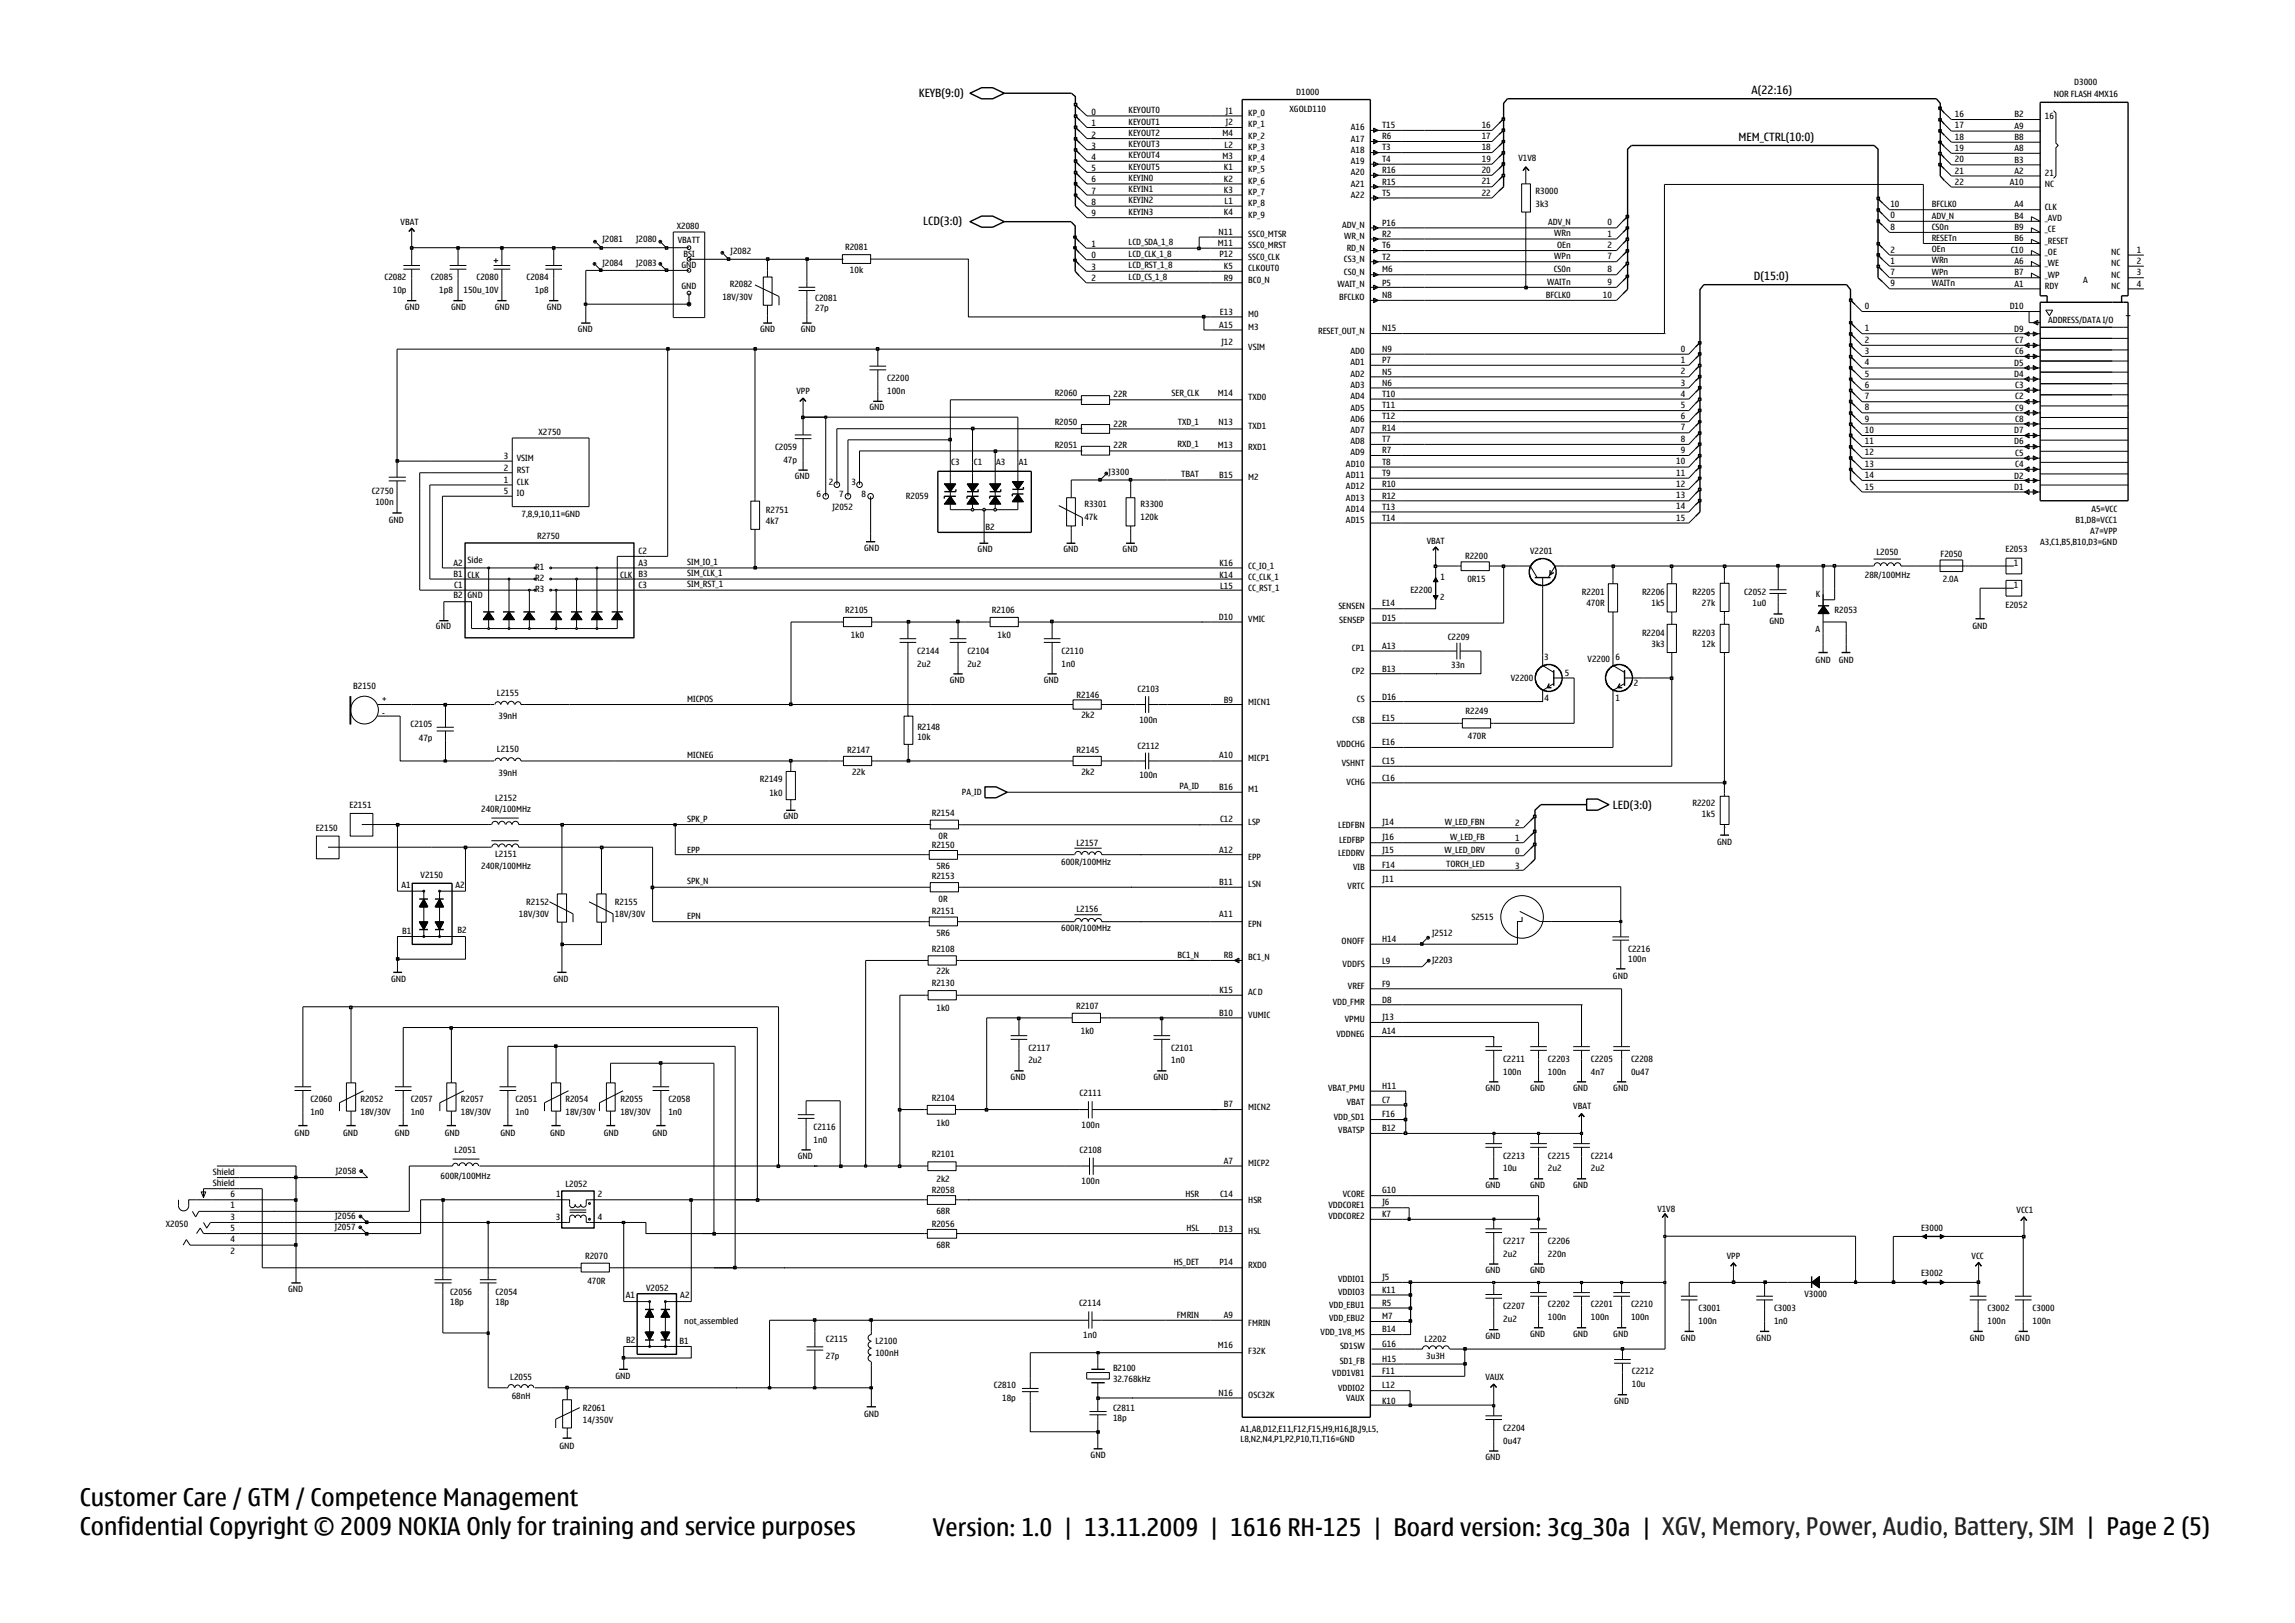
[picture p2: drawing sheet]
<svg xmlns="http://www.w3.org/2000/svg" width="420mm" height="297mm" viewBox="0 0 420 297" stroke-linecap="round" stroke-linejoin="round" font-family="sans-serif">
<defs><g id="words">
<g font-size="4.4">
<text x="14.6" y="275.6">Customer Care / GTM / Competence Management</text>
<text x="14.6" y="280.9">Confidential Copyright © 2009 NOKIA Only for training and service purposes</text>
<text x="170.7" y="281">Version: 1.0 | 13.11.2009 | 1616 RH-125 | Board version: 3cg_30a | XGV, Memory, Power, Audio, Battery, SIM | Page 2 (5)</text>
</g>
<g font-size="2.1">
<text x="168.1" y="17.8">KEYB(9:0)</text>
<text x="320.6" y="17.1">A(22:16)</text>
<text x="318.2" y="25.8">MEM_CTRL(10:0)</text>
<text x="169" y="41.1">LCD(3:0)</text>
<text x="321" y="51.3">D(15:0)</text>
<text x="295.2" y="148">LED(3:0)</text>
</g>
<g font-size="1.5">
<text x="237.2" y="17.5">D1000</text>
<text x="375.8" y="17.7">NOR FLASH 4MX16</text>
<text x="379.6" y="15.6">D3000</text>
<text x="199.7" y="21">0</text>
<text x="199.7" y="23.1">1</text>
<text x="206.5" y="20.7">KEYOUT0</text>
<text x="206.5" y="22.8">KEYOUT1</text>
<text x="224.3" y="22.9">J2</text>
<text x="224.3" y="20.8">J1</text>
<text x="228.4" y="23.3">KP_1</text>
<text x="228.4" y="21.2">KP_0</text>
<text x="236" y="20.5">XGOLD110</text>
<text x="247.2" y="23.9">A16</text>
<text x="252.9" y="23.4">T15</text>
<text x="271.2" y="23.3">16</text>
<text x="357.8" y="23.5">17</text>
<text x="357.8" y="21.4">16</text>
<text x="368.7" y="23.6">A9</text>
<text x="368.7" y="21.4">B2</text>
<text x="374.2" y="21.9">16</text>
<text x="199.7" y="25.2">2</text>
<text x="199.7" y="27.2">3</text>
<text x="199.7" y="29.2">4</text>
<text x="206.5" y="24.9">KEYOUT2</text>
<text x="206.5" y="29">KEYOUT4</text>
<text x="206.5" y="26.9">KEYOUT3</text>
<text x="223.7" y="29.1">M3</text>
<text x="223.7" y="24.9">M4</text>
<text x="224.1" y="27.1">L2</text>
<text x="228.4" y="29.5">KP_4</text>
<text x="228.4" y="25.4">KP_2</text>
<text x="228.4" y="27.4">KP_3</text>
<text x="247.2" y="27.9">A18</text>
<text x="247.2" y="25.9">A17</text>
<text x="252.9" y="27.5">T3</text>
<text x="252.9" y="29.6">T4</text>
<text x="252.9" y="25.5">R6</text>
<text x="271.2" y="27.5">18</text>
<text x="271.2" y="25.4">17</text>
<text x="271.2" y="29.6">19</text>
<text x="277.9" y="29.5">V1V8</text>
<text x="357.8" y="29.7">20</text>
<text x="357.8" y="25.6">18</text>
<text x="357.8" y="27.6">19</text>
<text x="368.7" y="27.6">A8</text>
<text x="368.7" y="25.6">B8</text>
<text x="368.7" y="29.7">B3</text>
<text x="199.7" y="31.3">5</text>
<text x="199.7" y="33.4">6</text>
<text x="199.7" y="35.5">7</text>
<text x="206.5" y="33.2">KEYIN0</text>
<text x="206.5" y="35.2">KEYIN1</text>
<text x="206.5" y="31">KEYOUT5</text>
<text x="224" y="35.3">K3</text>
<text x="224" y="31.1">K1</text>
<text x="224" y="33.2">K2</text>
<text x="228.4" y="31.5">KP_5</text>
<text x="228.4" y="33.7">KP_6</text>
<text x="228.4" y="35.7">KP_7</text>
<text x="247.2" y="30">A19</text>
<text x="247.2" y="34.2">A21</text>
<text x="247.2" y="32.1">A20</text>
<text x="252.9" y="35.8">T5</text>
<text x="252.9" y="33.8">R15</text>
<text x="252.9" y="31.7">R16</text>
<text x="271.2" y="35.8">22</text>
<text x="271.2" y="33.7">21</text>
<text x="271.2" y="31.6">20</text>
<text x="281" y="35.4">R3000</text>
<text x="357.8" y="31.8">21</text>
<text x="357.8" y="33.8">22</text>
<text x="367.8" y="33.9">A10</text>
<text x="368.7" y="31.8">A2</text>
<text x="374.2" y="34.2">NC</text>
<text x="374.2" y="32.2">21</text>
<text x="73.3" y="41.2">VBAT</text>
<text x="123.8" y="41.9">X2080</text>
<text x="199.7" y="37.5">8</text>
<text x="199.7" y="39.6">9</text>
<text x="206.5" y="37.2">KEYIN2</text>
<text x="206.5" y="39.3">KEYIN3</text>
<text x="224" y="39.4">K4</text>
<text x="224.1" y="37.3">L1</text>
<text x="228.4" y="39.8">KP_9</text>
<text x="228.4" y="37.7">KP_8</text>
<text x="245.6" y="41.7">ADV_N</text>
<text x="247.2" y="36.2">A22</text>
<text x="252.9" y="41.3">P16</text>
<text x="281" y="37.8">3k3</text>
<text x="283.3" y="41.2">ADV_N</text>
<text x="294.2" y="41.3">0</text>
<text x="346" y="40">0</text>
<text x="346" y="37.9">10</text>
<text x="353.5" y="40">ADV_N</text>
<text x="353.5" y="37.9">BFCLK0</text>
<text x="368.7" y="38">A4</text>
<text x="368.7" y="40.1">B4</text>
<text x="374.2" y="38.4">CLK</text>
<text x="374.2" y="40.5">_AVD</text>
<text x="110.2" y="44.3">J2081</text>
<text x="116.4" y="44.3">J2080</text>
<text x="124.1" y="44.6">VBATT</text>
<text x="125.1" y="47">BSI</text>
<text x="133.7" y="46.5">J2082</text>
<text x="154.7" y="45.8">R2081</text>
<text x="199.7" y="47.3">0</text>
<text x="199.7" y="45.2">1</text>
<text x="206.5" y="44.9">LCD_SDA_1_8</text>
<text x="206.5" y="47">LCD_CLK_1_8</text>
<text x="222.9" y="45">M11</text>
<text x="223" y="43">N11</text>
<text x="223.2" y="47.1">P12</text>
<text x="228.4" y="43.4">SSC0_MTSR</text>
<text x="228.4" y="47.5">SSC0_CLK</text>
<text x="228.4" y="45.4">SSC0_MRST</text>
<text x="245.9" y="47.9">CS3_N</text>
<text x="246" y="43.7">WR_N</text>
<text x="246.5" y="45.9">RD_N</text>
<text x="252.9" y="47.6">T2</text>
<text x="252.9" y="45.4">T6</text>
<text x="252.9" y="43.4">R2</text>
<text x="284.4" y="43.2">WRn</text>
<text x="284.4" y="47.4">WPn</text>
<text x="284.9" y="45.4">OEn</text>
<text x="294.2" y="43.3">1</text>
<text x="294.2" y="47.4">7</text>
<text x="294.2" y="45.4">2</text>
<text x="346" y="42.1">8</text>
<text x="346" y="46.2">2</text>
<text x="353.5" y="44.1">RESETn</text>
<text x="353.5" y="46.2">OEn</text>
<text x="353.5" y="42">CS0n</text>
<text x="368" y="46.3">C10</text>
<text x="368.7" y="42.1">B9</text>
<text x="368.7" y="44.1">B6</text>
<text x="374.2" y="42.5">_CE</text>
<text x="374.2" y="46.7">_OE</text>
<text x="374.2" y="44.6">_RESET</text>
<text x="386.4" y="46.7">NC</text>
<text x="391" y="46.3">1</text>
<text x="70.4" y="51.3">C2082</text>
<text x="71.9" y="53.6">10p</text>
<text x="78.9" y="51.3">C2085</text>
<text x="80.4" y="53.6">1p8</text>
<text x="84.8" y="53.6">150u_10V</text>
<text x="87.2" y="51.3">C2080</text>
<text x="96.4" y="51.3">C2084</text>
<text x="97.9" y="53.6">1p8</text>
<text x="110.2" y="48.6">J2084</text>
<text x="116.4" y="48.6">J2083</text>
<text x="124.7" y="49.1">GND</text>
<text x="124.7" y="52.9">GND</text>
<text x="133.6" y="52.6">R2082</text>
<text x="155.5" y="50">10k</text>
<text x="199.7" y="51.5">2</text>
<text x="199.7" y="49.4">3</text>
<text x="206.5" y="51.2">LCD_CS_1_8</text>
<text x="206.5" y="49.1">LCD_RST_1_8</text>
<text x="224" y="51.3">R9</text>
<text x="224" y="49.2">K5</text>
<text x="228.4" y="51.8">BC0_N</text>
<text x="228.4" y="49.6">CLKOUT0</text>
<text x="244.8" y="52.6">WAIT_N</text>
<text x="245.9" y="50.3">CS0_N</text>
<text x="252.9" y="49.9">M6</text>
<text x="252.9" y="52.2">P5</text>
<text x="283.1" y="52.1">WAITn</text>
<text x="284.3" y="49.8">CS0n</text>
<text x="294.2" y="52.1">9</text>
<text x="294.2" y="49.7">8</text>
<text x="346" y="50.3">7</text>
<text x="346" y="52.4">9</text>
<text x="346" y="48.3">1</text>
<text x="353.5" y="48.2">WRn</text>
<text x="353.5" y="52.4">WAITn</text>
<text x="353.5" y="50.2">WPn</text>
<text x="368.7" y="48.3">A6</text>
<text x="368.7" y="52.4">A1</text>
<text x="368.7" y="50.4">B7</text>
<text x="374.2" y="48.7">_WE</text>
<text x="374.2" y="50.8">_WP</text>
<text x="374.2" y="52.9">RDY</text>
<text x="381.2" y="51.8">A</text>
<text x="386.4" y="48.7">NC</text>
<text x="386.4" y="50.8">NC</text>
<text x="386.4" y="52.9">NC</text>
<text x="391" y="48.3">2</text>
<text x="391" y="50.4">3</text>
<text x="391" y="52.4">4</text>
<text x="74.1" y="56.7">GND</text>
<text x="82.5" y="56.7">GND</text>
<text x="90.6" y="56.7">GND</text>
<text x="100.1" y="56.7">GND</text>
<text x="132.2" y="54.9">18V/30V</text>
<text x="149.2" y="55">C2081</text>
<text x="149.2" y="56.9">27p</text>
<text x="223.1" y="60">A15</text>
<text x="223.3" y="57.6">E13</text>
<text x="228.4" y="58">M0</text>
<text x="245.1" y="55">BFCLKO</text>
<text x="252.9" y="54.5">N8</text>
<text x="282.9" y="54.5">BFCLK0</text>
<text x="293.4" y="54.5">10</text>
<text x="341.3" y="56.5">0</text>
<text x="367.8" y="56.6">D10</text>
<text x="374.8" y="59">ADDRESS/DATA I/O</text>
<text x="105.7" y="60.8">GND</text>
<text x="139.1" y="60.8">GND</text>
<text x="146.6" y="60.8">GND</text>
<text x="223.5" y="63.2">J12</text>
<text x="228.4" y="64.1">VSIM</text>
<text x="228.4" y="60.4">M3</text>
<text x="241.2" y="61">RESET_OUT_N</text>
<text x="247.2" y="64.8">AD0</text>
<text x="252.9" y="60.6">N15</text>
<text x="252.9" y="64.4">N9</text>
<text x="307.6" y="64.4">0</text>
<text x="341.3" y="64.8">3</text>
<text x="341.3" y="60.6">1</text>
<text x="341.3" y="62.7">2</text>
<text x="368.6" y="60.7">D9</text>
<text x="368.8" y="62.8">C7</text>
<text x="368.8" y="64.8">C6</text>
<text x="162.4" y="69.7">C2200</text>
<text x="247.2" y="66.8">AD1</text>
<text x="247.2" y="69">AD2</text>
<text x="247.2" y="71">AD3</text>
<text x="252.9" y="66.4">P7</text>
<text x="252.9" y="68.5">N5</text>
<text x="252.9" y="70.6">N6</text>
<text x="307.6" y="70.5">3</text>
<text x="307.6" y="66.4">1</text>
<text x="307.6" y="68.4">2</text>
<text x="341.3" y="68.9">5</text>
<text x="341.3" y="66.8">4</text>
<text x="341.3" y="71">6</text>
<text x="368.6" y="66.9">D5</text>
<text x="368.6" y="68.9">D4</text>
<text x="368.8" y="71">C3</text>
<text x="145.8" y="72.1">VPP</text>
<text x="159.1" y="75.1">GND</text>
<text x="162.4" y="72.1">100n</text>
<text x="193" y="77.8">R2050</text>
<text x="193" y="72.5">R2060</text>
<text x="203.8" y="72.7">22R</text>
<text x="214.4" y="72.5">SER_CLK</text>
<text x="215.6" y="77.8">TXD_1</text>
<text x="222.9" y="72.5">M14</text>
<text x="223" y="77.8">N13</text>
<text x="228.4" y="73.2">TXD0</text>
<text x="247.2" y="77.2">AD6</text>
<text x="247.2" y="73">AD4</text>
<text x="247.2" y="75.1">AD5</text>
<text x="252.9" y="72.6">T10</text>
<text x="252.9" y="74.7">T11</text>
<text x="252.9" y="76.8">T12</text>
<text x="307.6" y="72.6">4</text>
<text x="307.6" y="74.6">5</text>
<text x="307.6" y="76.7">6</text>
<text x="341.3" y="75.1">8</text>
<text x="341.3" y="77.1">9</text>
<text x="341.3" y="73.1">7</text>
<text x="368.8" y="73.1">C2</text>
<text x="368.8" y="75.1">C9</text>
<text x="368.8" y="77.2">C8</text>
<text x="92.2" y="84">3</text>
<text x="98.6" y="79.5">X2750</text>
<text x="141.8" y="82.3">C2059</text>
<text x="193" y="82">R2051</text>
<text x="203.8" y="82.1">22R</text>
<text x="203.8" y="78.1">22R</text>
<text x="215.5" y="81.9">RXD_1</text>
<text x="222.9" y="82">M13</text>
<text x="228.4" y="78.5">TXD1</text>
<text x="228.4" y="82.4">RXD1</text>
<text x="247.2" y="81.3">AD8</text>
<text x="247.2" y="83.4">AD9</text>
<text x="247.2" y="79.2">AD7</text>
<text x="252.9" y="80.9">T7</text>
<text x="252.9" y="82.9">R7</text>
<text x="252.9" y="78.9">R14</text>
<text x="307.6" y="78.8">7</text>
<text x="307.6" y="82.9">9</text>
<text x="307.6" y="80.9">8</text>
<text x="341.3" y="79.3">10</text>
<text x="341.3" y="81.3">11</text>
<text x="341.3" y="83.3">12</text>
<text x="368.6" y="79.3">D7</text>
<text x="368.6" y="81.3">D6</text>
<text x="368.8" y="83.4">C5</text>
<text x="92.2" y="86.2">2</text>
<text x="92.2" y="88.3">1</text>
<text x="94.6" y="86.5">RST</text>
<text x="94.6" y="84.4">VSIM</text>
<text x="94.6" y="88.7">CLK</text>
<text x="143.4" y="84.7">47p</text>
<text x="145.4" y="87.7">GND</text>
<text x="151.7" y="88.7">2</text>
<text x="155.8" y="88.7">3</text>
<text x="174.1" y="85.1">C3</text>
<text x="178.2" y="85.1">C1</text>
<text x="182.3" y="85.1">A3</text>
<text x="186.5" y="85.1">A1</text>
<text x="202.9" y="86.9">J3300</text>
<text x="216.2" y="87.3">TBAT</text>
<text x="223.1" y="87.4">B15</text>
<text x="228.4" y="87.8">M2</text>
<text x="246.3" y="85.5">AD10</text>
<text x="246.3" y="87.5">AD11</text>
<text x="246.3" y="89.5">AD12</text>
<text x="252.9" y="85">T8</text>
<text x="252.9" y="87.1">T9</text>
<text x="252.9" y="89.1">R10</text>
<text x="306.8" y="87.1">11</text>
<text x="306.8" y="84.9">10</text>
<text x="306.8" y="89.1">12</text>
<text x="341.3" y="89.6">15</text>
<text x="341.3" y="85.4">13</text>
<text x="341.3" y="87.5">14</text>
<text x="368.6" y="87.6">D2</text>
<text x="368.6" y="89.6">D1</text>
<text x="368.8" y="85.5">C4</text>
<text x="68" y="90.5">C2750</text>
<text x="68.7" y="92.4">100n</text>
<text x="71.1" y="95.7">GND</text>
<text x="92.2" y="90.4">5</text>
<text x="94.6" y="90.8">IO</text>
<text x="95.4" y="94.6">7,8,9,10,11=GND</text>
<text x="140.2" y="95.8">4k7</text>
<text x="140.2" y="93.9">R2751</text>
<text x="149.4" y="91">6</text>
<text x="152.3" y="93.4">J2052</text>
<text x="153.5" y="91">7</text>
<text x="157.7" y="91">8</text>
<text x="165.8" y="91.3">R2059</text>
<text x="198.5" y="92.9">R3301</text>
<text x="198.5" y="95.1">47k</text>
<text x="208.7" y="92.9">R3300</text>
<text x="208.7" y="95.1">120k</text>
<text x="246.3" y="93.7">AD14</text>
<text x="246.3" y="95.7">AD15</text>
<text x="246.3" y="91.7">AD13</text>
<text x="252.9" y="93.3">T13</text>
<text x="252.9" y="95.4">T14</text>
<text x="252.9" y="91.2">R12</text>
<text x="306.8" y="93.2">14</text>
<text x="306.8" y="95.3">15</text>
<text x="306.8" y="91.2">13</text>
<text x="379.8" y="95.7">B1,D8=VCC1</text>
<text x="382.7" y="93.6">A5=VCC</text>
<text x="98.3" y="98.6">R2750</text>
<text x="116.9" y="101.4">C2</text>
<text x="158.2" y="100.7">GND</text>
<text x="178.9" y="101">GND</text>
<text x="180.4" y="97">B2</text>
<text x="194.6" y="101.1">GND</text>
<text x="205.4" y="101">GND</text>
<text x="261.1" y="99.5">VBAT</text>
<text x="280" y="101.4">V2201</text>
<text x="343.4" y="101.5">L2050</text>
<text x="355.1" y="101.9">F2050</text>
<text x="367" y="101">E2053</text>
<text x="373.4" y="99.8">A3,C1,B5,B10,D3=GND</text>
<text x="382.5" y="97.7">A7=VPP</text>
<text x="83" y="103.5">A2</text>
<text x="83" y="105.5">B1</text>
<text x="83.1" y="107.7">C1</text>
<text x="85.6" y="105.8">CLK</text>
<text x="85.6" y="103.1">Side</text>
<text x="97.9" y="104.3">R1</text>
<text x="97.9" y="106.4">R2</text>
<text x="113.5" y="105.8">CLK</text>
<text x="116.9" y="103.5">A3</text>
<text x="116.9" y="105.5">B3</text>
<text x="116.9" y="107.7">C3</text>
<text x="125.8" y="103.4">SIM_IO_1</text>
<text x="125.8" y="105.4">SIM_CLK_1</text>
<text x="125.8" y="107.5">SIM_RST_1</text>
<text x="223.2" y="105.7">K14</text>
<text x="223.2" y="103.6">K16</text>
<text x="223.3" y="107.8">L15</text>
<text x="228.4" y="106.2">CC_CLK_1</text>
<text x="228.4" y="104">CC_IO_1</text>
<text x="263.6" y="106.2">1</text>
<text x="268.1" y="102.2">R2200</text>
<text x="268.5" y="106.5">0R15</text>
<text x="341.3" y="105.8">28R/100MHz</text>
<text x="355.6" y="106.5">2.0A</text>
<text x="368.5" y="103.6">1</text>
<text x="368.5" y="107.6">1</text>
<text x="83" y="109.5">B2</text>
<text x="85.6" y="109.5">GND</text>
<text x="97.9" y="108.4">R3</text>
<text x="154.7" y="112.1">R2105</text>
<text x="181.5" y="112.1">R2106</text>
<text x="223.1" y="113.5">D10</text>
<text x="228.4" y="113.8">VMIC</text>
<text x="228.4" y="108.2">CC_RST_1</text>
<text x="244.9" y="111.4">SENSEN</text>
<text x="252.9" y="111">E14</text>
<text x="252.9" y="113.7">D15</text>
<text x="258.1" y="108.5">E2200</text>
<text x="263.6" y="109.8">2</text>
<text x="289.5" y="109">R2201</text>
<text x="290.3" y="111">470R</text>
<text x="300.5" y="109">R2206</text>
<text x="302.2" y="111">1k5</text>
<text x="309.7" y="109">R2205</text>
<text x="311.5" y="111">27k</text>
<text x="319.2" y="109">C2052</text>
<text x="320.7" y="111">1u0</text>
<text x="332.3" y="109.2">K</text>
<text x="335.8" y="112.1">R2053</text>
<text x="367" y="111.3">E2052</text>
<text x="79.8" y="115.2">GND</text>
<text x="155.7" y="116.7">1k0</text>
<text x="167.9" y="119.6">C2144</text>
<text x="177" y="119.6">C2104</text>
<text x="182.6" y="116.7">1k0</text>
<text x="194.3" y="119.6">C2110</text>
<text x="245.1" y="114">SENSEP</text>
<text x="247.4" y="119.1">CP1</text>
<text x="252.9" y="118.7">A13</text>
<text x="265" y="117.1">C2209</text>
<text x="300.5" y="116.4">R2204</text>
<text x="302.2" y="118.4">3k3</text>
<text x="309.7" y="116.4">R2203</text>
<text x="311.5" y="118.4">12k</text>
<text x="323.8" y="114.2">GND</text>
<text x="332.3" y="115.6">A</text>
<text x="361" y="115.1">GND</text>
<text x="167.9" y="122">2u2</text>
<text x="173.8" y="125">GND</text>
<text x="177" y="122">2u2</text>
<text x="191" y="125">GND</text>
<text x="194.3" y="122">1n0</text>
<text x="247.4" y="123.3">CP2</text>
<text x="252.9" y="122.9">B13</text>
<text x="265.6" y="122.2">33n</text>
<text x="276.5" y="124.5">V2200</text>
<text x="282.6" y="120.8">3</text>
<text x="286.4" y="123.6">5</text>
<text x="290.5" y="121.1">V2200</text>
<text x="295.6" y="120.8">6</text>
<text x="299" y="125.5">2</text>
<text x="332.3" y="121.4">GND</text>
<text x="336.5" y="121.4">GND</text>
<text x="64.6" y="126">B2150</text>
<text x="69.9" y="128.5">+</text>
<text x="69.9" y="131">-</text>
<text x="91" y="127.3">L2155</text>
<text x="91.2" y="131.6">39nH</text>
<text x="125.8" y="128.4">MICPOS</text>
<text x="197" y="127.8">R2146</text>
<text x="197.9" y="131.5">2k2</text>
<text x="208.2" y="126.7">C2103</text>
<text x="224" y="128.6">B9</text>
<text x="228.4" y="128.9">MICN1</text>
<text x="248.3" y="128.4">CS</text>
<text x="252.9" y="131.9">E15</text>
<text x="252.9" y="128">D16</text>
<text x="268.2" y="130.7">R2249</text>
<text x="282.7" y="128.2">4</text>
<text x="295.6" y="128.2">1</text>
<text x="75.1" y="133.1">C2105</text>
<text x="76.6" y="135.6">47p</text>
<text x="91" y="137.6">L2150</text>
<text x="155" y="137.7">R2147</text>
<text x="167.9" y="135.3">10k</text>
<text x="167.9" y="133.7">R2148</text>
<text x="197" y="137.7">R2145</text>
<text x="208.2" y="137.1">C2112</text>
<text x="208.5" y="132.4">100n</text>
<text x="244.6" y="136.8">VDDCHG</text>
<text x="247.5" y="132.4">CSB</text>
<text x="252.9" y="136.4">E16</text>
<text x="268.6" y="135.2">470R</text>
<text x="91.2" y="142">39nH</text>
<text x="125.8" y="138.7">MICNEG</text>
<text x="139.1" y="143.2">R2149</text>
<text x="155.9" y="141.8">22k</text>
<text x="197.9" y="141.8">2k2</text>
<text x="208.5" y="142.3">100n</text>
<text x="223.1" y="138.7">A10</text>
<text x="228.4" y="139.3">MICP1</text>
<text x="245.5" y="140.2">VSHNT</text>
<text x="246.4" y="143.6">VCHG</text>
<text x="252.9" y="139.8">C15</text>
<text x="252.9" y="142.8">C16</text>
<text x="64" y="147.8">E2151</text>
<text x="88.1" y="148.7">240R/100MHz</text>
<text x="90.6" y="146.6">L2152</text>
<text x="140.8" y="145.6">1k0</text>
<text x="143.4" y="149.9">GND</text>
<text x="170.5" y="149.3">R2154</text>
<text x="176" y="145.5">PA_ID</text>
<text x="215.8" y="144.5">PA_ID</text>
<text x="223.1" y="144.6">B16</text>
<text x="228.4" y="145">M1</text>
<text x="309.7" y="147.5">R2202</text>
<text x="311.5" y="149.5">1k5</text>
<text x="57.8" y="152">E2150</text>
<text x="125.8" y="150.4">SPK_P</text>
<text x="170.5" y="155.2">R2150</text>
<text x="171.8" y="153.5">0R</text>
<text x="197" y="154.7">L2157</text>
<text x="223.3" y="150.5">C12</text>
<text x="228.4" y="150.9">LSP</text>
<text x="244.9" y="151.5">LEDFBN</text>
<text x="245.1" y="154.2">LEDFBP</text>
<text x="253" y="153.8">J16</text>
<text x="253" y="151.1">J14</text>
<text x="264.4" y="150.9">W_LED_FBN</text>
<text x="265.4" y="153.7">W_LED_FB</text>
<text x="277.3" y="151.2">2</text>
<text x="277.3" y="153.9">1</text>
<text x="314.2" y="154.6">GND</text>
<text x="77" y="160.7">V2150</text>
<text x="88.1" y="159">240R/100MHz</text>
<text x="90.6" y="156.9">L2151</text>
<text x="125.8" y="161.8">SPK_N</text>
<text x="125.8" y="156.1">EPP</text>
<text x="170.5" y="160.8">R2153</text>
<text x="171.4" y="158.9">5R6</text>
<text x="194.2" y="158.2">600R/100MHz</text>
<text x="223.1" y="156.1">A12</text>
<text x="223.1" y="161.9">B11</text>
<text x="228.4" y="157.4">EPP</text>
<text x="244.9" y="156.6">LEDDRV</text>
<text x="247.6" y="159.3">VIB</text>
<text x="252.9" y="158.9">F14</text>
<text x="253" y="161.4">J11</text>
<text x="253" y="156.2">J15</text>
<text x="264.4" y="156.1">W_LED_DRV</text>
<text x="264.7" y="158.7">TORCH_LED</text>
<text x="277.3" y="156.3">0</text>
<text x="277.3" y="159">3</text>
<text x="73.5" y="162.5">A1</text>
<text x="83.4" y="162.5">A2</text>
<text x="95" y="167.9">18V/30V</text>
<text x="96.3" y="165.6">R2152</text>
<text x="112.5" y="165.6">R2155</text>
<text x="112.5" y="167.9">18V/30V</text>
<text x="170.5" y="167.2">R2151</text>
<text x="171.8" y="165">0R</text>
<text x="197" y="166.9">L2156</text>
<text x="223.1" y="167.8">A11</text>
<text x="228.4" y="162.4">LSN</text>
<text x="246.6" y="162.7">VRTC</text>
<text x="73.6" y="170.9">B1</text>
<text x="83.7" y="170.7">B2</text>
<text x="125.8" y="168.2">EPN</text>
<text x="171.4" y="171.2">5R6</text>
<text x="194.2" y="170.3">600R/100MHz</text>
<text x="228.4" y="169.7">EPN</text>
<text x="245.5" y="172.8">ONOFF</text>
<text x="252.9" y="172.4">H14</text>
<text x="262.1" y="171.4">J2512</text>
<text x="269.3" y="168.3">S2515</text>
<text x="71.6" y="179.8">GND</text>
<text x="101.3" y="179.8">GND</text>
<text x="170.5" y="174.2">R2108</text>
<text x="171.4" y="178.3">22k</text>
<text x="215.5" y="175.3">BC1_N</text>
<text x="224" y="175.3">R8</text>
<text x="228.4" y="175.8">BC1_N</text>
<text x="245.7" y="176.9">VDDFS</text>
<text x="252.9" y="176.5">L9</text>
<text x="262.1" y="176.2">J2203</text>
<text x="295.2" y="179.1">GND</text>
<text x="298" y="176">100n</text>
<text x="298" y="174.2">C2216</text>
<text x="170.5" y="180.5">R2130</text>
<text x="171.4" y="185">1k0</text>
<text x="196.9" y="184.6">R2107</text>
<text x="223.1" y="185.8">B10</text>
<text x="223.2" y="181.7">K15</text>
<text x="228.4" y="182.1">ACD</text>
<text x="243.9" y="183.9">VDD_FMR</text>
<text x="246.7" y="180.9">VREF</text>
<text x="252.9" y="183.5">D8</text>
<text x="252.9" y="180.6">F9</text>
<text x="197.8" y="189.1">1k0</text>
<text x="228.4" y="186.3">VUMIC</text>
<text x="244.6" y="189.7">VDDNEG</text>
<text x="246.1" y="187.1">VPMU</text>
<text x="252.9" y="189.3">A14</text>
<text x="253" y="186.7">J13</text>
<text x="185" y="197.6">GND</text>
<text x="188.2" y="194.6">2u2</text>
<text x="188.2" y="192.2">C2117</text>
<text x="211.1" y="197.6">GND</text>
<text x="214.3" y="194.6">1n0</text>
<text x="214.3" y="192.2">C2101</text>
<text x="275.1" y="196.6">100n</text>
<text x="275.1" y="194.3">C2211</text>
<text x="283.3" y="196.6">100n</text>
<text x="283.3" y="194.3">C2203</text>
<text x="291.1" y="196.6">4n7</text>
<text x="291.1" y="194.3">C2205</text>
<text x="298.5" y="196.6">0u47</text>
<text x="298.5" y="194.3">C2208</text>
<text x="56.8" y="201.6">C2060</text>
<text x="66" y="201.6">R2052</text>
<text x="75.2" y="201.6">C2057</text>
<text x="84.3" y="201.6">R2057</text>
<text x="94.3" y="201.6">C2051</text>
<text x="103.5" y="201.6">R2054</text>
<text x="113.5" y="201.6">R2055</text>
<text x="122.3" y="201.6">C2058</text>
<text x="170.5" y="201.4">R2104</text>
<text x="197.6" y="200.5">C2111</text>
<text x="224" y="202.6">B7</text>
<text x="228.4" y="203">MICN2</text>
<text x="243" y="199.7">VBAT_PMU</text>
<text x="246.5" y="202.2">VBAT</text>
<text x="252.9" y="199.3">H11</text>
<text x="252.9" y="201.8">C7</text>
<text x="271.8" y="199.6">GND</text>
<text x="280" y="199.6">GND</text>
<text x="287.9" y="199.6">GND</text>
<text x="287.9" y="203">VBAT</text>
<text x="295.2" y="199.6">GND</text>
<text x="53.9" y="207.9">GND</text>
<text x="56.8" y="204">1n0</text>
<text x="62.8" y="207.9">GND</text>
<text x="66" y="204">18V/30V</text>
<text x="72.3" y="207.9">GND</text>
<text x="75.2" y="204">1n0</text>
<text x="81.4" y="207.9">GND</text>
<text x="84.3" y="204">18V/30V</text>
<text x="91.6" y="207.9">GND</text>
<text x="94.3" y="204">1n0</text>
<text x="100.7" y="207.9">GND</text>
<text x="103.5" y="204">18V/30V</text>
<text x="110.5" y="207.9">GND</text>
<text x="113.5" y="204">18V/30V</text>
<text x="119.4" y="207.9">GND</text>
<text x="122.3" y="204">1n0</text>
<text x="148.9" y="209.1">1n0</text>
<text x="148.9" y="206.7">C2116</text>
<text x="171.4" y="206">1k0</text>
<text x="197.9" y="206.4">100n</text>
<text x="244.1" y="204.9">VDD_SD1</text>
<text x="244.9" y="207.4">VBATSP</text>
<text x="252.9" y="207">B12</text>
<text x="252.9" y="204.4">F16</text>
<text x="39" y="214.9">Shield</text>
<text x="61.5" y="214.9">J2058</text>
<text x="80.6" y="215.7">600R/100MHz</text>
<text x="83.2" y="211.1">L2051</text>
<text x="146" y="212.1">GND</text>
<text x="170.5" y="211.8">R2101</text>
<text x="197.6" y="211">C2108</text>
<text x="223.9" y="213">A7</text>
<text x="228.4" y="213.4">MICP2</text>
<text x="275.1" y="214.4">10u</text>
<text x="275.1" y="212">C2213</text>
<text x="283.3" y="214.4">2u2</text>
<text x="283.3" y="212">C2215</text>
<text x="291.1" y="214.4">2u2</text>
<text x="291.1" y="212">C2214</text>
<text x="39" y="217">Shield</text>
<text x="42.2" y="221.1">1</text>
<text x="42.2" y="219.1">6</text>
<text x="101.8" y="219.1">1</text>
<text x="103.5" y="217.2">L2052</text>
<text x="109.4" y="219.1">2</text>
<text x="170.5" y="218.3">R2058</text>
<text x="171.4" y="216.3">2k2</text>
<text x="197.9" y="216.7">100n</text>
<text x="217" y="219">HSR</text>
<text x="223.3" y="219.1">C14</text>
<text x="228.4" y="220.2">HSR</text>
<text x="243.1" y="221">VDDCORE1</text>
<text x="245.7" y="219.1">VCORE</text>
<text x="252.9" y="218.4">G10</text>
<text x="253" y="220.6">J6</text>
<text x="271.8" y="217.4">GND</text>
<text x="280" y="217.4">GND</text>
<text x="287.9" y="217.4">GND</text>
<text x="303.3" y="221.7">V1V8</text>
<text x="30.3" y="224.5">X2050</text>
<text x="42.2" y="223.2">3</text>
<text x="42.2" y="227.3">4</text>
<text x="42.2" y="225.3">5</text>
<text x="61.3" y="225.2">J2057</text>
<text x="61.3" y="223.2">J2056</text>
<text x="101.7" y="223.3">3</text>
<text x="109.4" y="223.3">4</text>
<text x="170.5" y="224.5">R2056</text>
<text x="171.4" y="222.1">68R</text>
<text x="217.1" y="225.2">HSL</text>
<text x="223.1" y="225.4">D13</text>
<text x="228.4" y="225.7">HSL</text>
<text x="243.1" y="223.1">VDDCORE2</text>
<text x="252.9" y="222.7">K7</text>
<text x="275.1" y="227.6">C2217</text>
<text x="283.3" y="227.6">C2206</text>
<text x="351.6" y="225.2">E3000</text>
<text x="369" y="222">VCC1</text>
<text x="42.2" y="229.4">2</text>
<text x="107.1" y="230.3">R2070</text>
<text x="171.4" y="228.3">68R</text>
<text x="214.8" y="231.4">HS_DET</text>
<text x="223.2" y="231.6">P14</text>
<text x="228.4" y="232">RXD0</text>
<text x="271.8" y="233">GND</text>
<text x="275.1" y="230">2u2</text>
<text x="280" y="233">GND</text>
<text x="283.3" y="230">220n</text>
<text x="316" y="230.3">VPP</text>
<text x="351.6" y="233.6">E3002</text>
<text x="360.8" y="230.3">VCC</text>
<text x="52.7" y="236.5">GND</text>
<text x="82.4" y="236.9">C2056</text>
<text x="82.4" y="238.8">18p</text>
<text x="90.7" y="236.9">C2054</text>
<text x="90.7" y="238.8">18p</text>
<text x="107.5" y="234.9">470R</text>
<text x="114.5" y="237.5">A1</text>
<text x="118.2" y="236.2">V2052</text>
<text x="124.5" y="237.5">A2</text>
<text x="197.5" y="238.9">C2114</text>
<text x="243.2" y="239.4">VDD_EBU1</text>
<text x="244.9" y="234.7">VDDIO1</text>
<text x="244.9" y="237">VDDIO3</text>
<text x="252.9" y="238.9">R5</text>
<text x="252.9" y="236.6">K11</text>
<text x="253" y="234.2">J5</text>
<text x="275.1" y="239.6">C2207</text>
<text x="283.3" y="239.3">C2202</text>
<text x="291.1" y="239.3">C2201</text>
<text x="298.5" y="239.3">C2210</text>
<text x="310.9" y="239.9">C3001</text>
<text x="324.7" y="239.9">C3003</text>
<text x="330.2" y="237.4">V3000</text>
<text x="363.7" y="239.9">C3002</text>
<text x="372" y="239.9">C3000</text>
<text x="114.6" y="245.8">B2</text>
<text x="124.3" y="246">B1</text>
<text x="125.2" y="242.3">not_assembled</text>
<text x="151.1" y="245.6">C2115</text>
<text x="160.2" y="245.9">L2100</text>
<text x="198.2" y="244.9">1n0</text>
<text x="215.4" y="241.3">FMRIN</text>
<text x="223.9" y="241.3">A9</text>
<text x="228.4" y="242.6">FMRIN</text>
<text x="241.7" y="244.2">VDD_1V8_MS</text>
<text x="243.2" y="241.8">VDD_EBU2</text>
<text x="252.9" y="241.4">M7</text>
<text x="252.9" y="243.8">B14</text>
<text x="260.7" y="245.5">L2202</text>
<text x="271.8" y="245">GND</text>
<text x="275.1" y="242">2u2</text>
<text x="280" y="244.6">GND</text>
<text x="283.3" y="241.6">100n</text>
<text x="287.9" y="244.6">GND</text>
<text x="291.1" y="241.6">100n</text>
<text x="295.2" y="244.6">GND</text>
<text x="298.5" y="241.6">100n</text>
<text x="307.6" y="245.3">GND</text>
<text x="310.9" y="242.3">100n</text>
<text x="321.4" y="245.3">GND</text>
<text x="324.7" y="242.3">1n0</text>
<text x="360.5" y="245.3">GND</text>
<text x="363.7" y="242.3">100n</text>
<text x="368.7" y="245.3">GND</text>
<text x="372" y="242.3">100n</text>
<text x="151.1" y="248.8">27p</text>
<text x="160.2" y="248.2">100nH</text>
<text x="203.7" y="250.9">B2100</text>
<text x="222.9" y="246.6">M16</text>
<text x="228.4" y="247.7">F32K</text>
<text x="243.8" y="251.9">VDD1V81</text>
<text x="245.2" y="249.6">SD1_FB</text>
<text x="245.2" y="246.9">SD1SW</text>
<text x="252.9" y="246.5">G16</text>
<text x="252.9" y="249.2">H15</text>
<text x="252.9" y="251.4">F11</text>
<text x="261" y="248.7">3u3H</text>
<text x="298.6" y="251.5">C2212</text>
<text x="93.4" y="252.5">L2055</text>
<text x="93.7" y="256">68nH</text>
<text x="112.6" y="252.4">GND</text>
<text x="181.9" y="254.1">C2810</text>
<text x="183.4" y="256.4">18p</text>
<text x="203.7" y="252.9">32.768kHz</text>
<text x="223" y="255.5">N16</text>
<text x="228.4" y="255.8">OSC32K</text>
<text x="244.9" y="254.5">VDDIO2</text>
<text x="246.4" y="256.4">VAUX</text>
<text x="252.9" y="254.1">L12</text>
<text x="252.9" y="256.9">K10</text>
<text x="271.8" y="252.4">VAUX</text>
<text x="295.4" y="256.9">GND</text>
<text x="298.6" y="253.9">10u</text>
<text x="106.7" y="260.4">14/350V</text>
<text x="106.7" y="258.1">R2061</text>
<text x="158.1" y="259.3">GND</text>
<text x="203.7" y="258.3">C2811</text>
<text x="203.7" y="259.9">18p</text>
<text x="227" y="262">A1,A8,D12,E11,F12,F15,H9,H16,J8,J9,L5,</text>
<text x="227" y="263.9">L8,N2,N4,P1,P2,P10,T1,T16=GND</text>
<text x="275.1" y="261.8">C2204</text>
<text x="102.4" y="265.1">GND</text>
<text x="199.6" y="266.9">GND</text>
<text x="271.8" y="267.2">GND</text>
<text x="275.1" y="264.2">0u47</text>
</g>
</g></defs>
<g fill="none" stroke="#000" stroke-width=".25">
<path d="M355.1 19.8l.7 .9M275.2 23.9l-.9 .7M275.2 21.7l-.9 .9M275.2 27.9l-.9 .9M275.2 32.1l-.9 .8M275.2 25.9l-.9 .8M275.2 34.2l-.9 .8M275.2 30l-.9 .9M278.7 31.2l.5-.6 .6 .6M297.9 39.7l-.9 .7M343.7 36.3l.8 .9M343.7 38.4l.8 .8"/>
<path d="M355.1 24l.7 .8M355.1 28.1l.7 .8M355.1 32.2l.7 .8M355.1 26l.7 .9M355.1 30.2l.7 .7M355.1 21.9l.7 .8M297 51.4l.9-.8v2.3l-.9 .9M297.9 48.2l-.9 .8M297.9 41.7l-.9 .8M297.9 45.9l-.9 .8M297.9 43.7l-.9 .9M338.7 54.9l.8 .8"/>
<path d="M338.7 59l.8 .9M343.7 48.7l.8 .9M343.7 46.7l.8 .8M343.7 50.8l.8 .8M343.7 40.5l.8 .8M343.7 44.6l.8 .8M373.4 55.3h16.1v36.3h-16.1zM374.6 55.3v-1.2h-1.2v-35.4h16.1v35.4h-1.2v1.2M338.7 73.5l.8 .8M338.7 75.6l.8 .8M338.7 77.6l.8 .8M338.7 63.2l.8 .8"/>
<path d="M338.7 65.2l.8 .9M338.7 67.3l.8 .8M338.7 61.1l.8 .8M338.7 79.7l.8 .8M338.7 69.4l.8 .8M338.7 71.4l.8 .8M338.7 85.9l.8 .8M338.7 83.8l.8 .8M338.7 87.9l.8 .9M338.7 81.7l.8 .9"/>
</g>
<g fill="none" stroke="#000" stroke-width=".18">
<path d="M250.8 36.2h5.7M250.8 27.9h5.7M250.8 23.9h5.7M250.8 30h5.7M250.8 34.2h5.7M250.8 25.9h5.7M250.8 32.1h5.7M251.4 23.4l.4 .5-.4 .3M251.4 23.4l.8 .5-.8 .3zM251.4 25.5l.4 .4-.4 .4M251.4 25.5l.8 .4-.8 .4zM251.4 27.5l.4 .4-.4 .4"/>
<path d="M251.4 27.5l.8 .4-.8 .4zM251.4 29.6l.4 .4-.4 .5M251.4 29.6l.8 .4-.8 .5zM251.4 31.7l.4 .4-.4 .4M251.4 31.7l.8 .4-.8 .4zM251.4 33.8l.4 .4-.4 .3M251.4 33.8l.8 .4-.8 .3zM251.4 35.8l.4 .4-.4 .4M251.4 35.8l.8 .4-.8 .4zM274.3 22.6l-1.2 1.3M274.3 24.6l-1.2 1.3M274.3 28.8l-1.2 1.2"/>
<path d="M274.3 32.9l-1.2 1.3M274.3 26.7l-1.2 1.2M274.3 35l-1.2 1.2M274.3 30.9l-1.2 1.2M278.5 33.6h1.6v5.2h-1.6zM279.2 30.6v3M279.2 38.8v.9M279.2 30.6l.6 .6M279.2 30.6l-.5 .6M344.5 37.2l1.3 1.2M344.5 39.2l1.3 1.3M355.8 20.7l1.3 1.2"/>
<path d="M355.8 24.8l1.3 1.2M355.8 22.7l1.3 1.3M355.8 28.9l1.3 1.3M355.8 33l1.3 1.2M355.8 26.9l1.3 1.2M355.8 30.9l1.3 1.3M369.6 24h3.8M369.6 26h3.8M369.6 28.1h3.8M369.6 21.9h3.8M369.6 30.2h3.8M369.6 32.2h3.8"/>
<path d="M369.6 34.2h3.8M369.6 38.4h3.8M375.8 20.3l.4 .4v5.5l.5 .4-.5 .4v5.2l-.4 .4M250.8 45.9h5.7M250.8 47.9h5.7M250.8 52.6h28.4M250.8 50.3h5.7M250.8 43.7h5.7M250.8 41.7h5.7M251.4 52.2l.8 .4-.8 .4zM251.4 54.5l.8 .5-.8 .4zM251.4 41.3l.4 .4-.4 .4"/>
<path d="M251.4 41.3l.8 .4-.8 .4zM251.4 43.4l.4 .3-.4 .5M251.4 43.4l.8 .3-.8 .5zM251.4 45.4l.4 .5-.4 .4M251.4 45.4l.8 .5-.8 .4zM251.4 49.9l.4 .4-.4 .3M251.4 49.9l.8 .4-.8 .3zM251.4 47.6l.4 .3-.4 .4M251.4 47.6l.8 .3-.8 .4zM251.4 52.2l.4 .4-.4 .4M251.4 54.5l.4 .5-.4 .4M297 53.8l-1.2 1.2h-45"/>
<path d="M297 42.5l-1.2 1.2M297 40.4l-1.2 1.3M297 49l-1.2 1.3M297 46.7l-1.2 1.2M297 44.6l-1.2 1.3M297 51.4l-1.2 1.2M339.5 55.7l1.3 1.3M339.5 59.9l1.3 1.2M344.5 49.6l1.3 1.2M344.5 47.5l1.3 1.2M344.5 41.3l1.3 1.2M344.5 51.6l1.3 1.3"/>
<path d="M344.5 45.4l1.3 1.3M369.6 48.7h3.8l-1.6-.8v.8M369.6 57h3.8M369.6 40.5h3.8l-1.6-.8v.8M369.6 52.9h3.8M369.6 42.5h3.8l-1.6-.8v.8M369.6 44.6h3.8l-1.6-.8v.8M369.6 50.8h3.8l-1.6-.8v.8M369.6 46.7h3.8l-1.6-.9v.9M371.3 57v2h2.1M372.9 58.6l-.8 .4 .8 .5M372.9 58.6l-.4 .4 .4 .5"/>
<path d="M372.9 58.6v.9M373.4 59.9h16.1M374.4 56.8h1.3l-.6 1zM389 57.8h.9M389.5 48.7h2.8M389.5 52.9h2.8M389.5 46.7h2.8M389.5 50.8h2.8M339.5 74.3l1.3 1.3M339.5 70.2l1.3 1.2M339.5 76.4l1.3 1.2M339.5 78.4l1.3 1.3"/>
<path d="M339.5 64l1.3 1.2M339.5 66.1l1.3 1.2M339.5 68.1l1.3 1.3M339.5 61.9l1.3 1.3M339.5 72.2l1.3 1.3M369.6 79.7h3.8M369.6 61.1h3.8M369.6 65.2h3.8M369.6 77.6h3.8M369.6 75.6h3.8M369.6 73.5h3.8M369.6 71.4h3.8"/>
<path d="M369.6 67.3h3.8M369.6 69.4h3.8M369.6 63.2h3.8M370.9 71.4l.4-.4v.8zM370.9 77.6l.4-.4v.8zM371.3 77.2l-.8 .4 .8 .4M371.3 66.9l-.8 .4 .8 .4M371.3 73.1l-.4 .4 .4 .4M371.3 66.9l-.4 .4 .4 .4M371.3 62.8l-.4 .4 .4 .4M371.3 64.8l-.4 .4 .4 .4M371.3 79.3l-.4 .4 .4 .4v-.8l-.8 .4 .8 .4"/>
<path d="M371.3 75.1l-.8 .5 .8 .4v-.9l-.4 .5 .4 .4M371.3 71l-.8 .4 .8 .4M371.3 73.1l-.8 .4 .8 .4M371.3 60.7v.8M371.3 62.8v.8M371.3 64.8v.8M371.3 66.9v.8M371.3 68.9v.9M371.3 73.1v.8M371.3 68.9l-.8 .5 .8 .4M371.3 60.7l-.4 .4 .4 .4M371.3 62.8l-.8 .4 .8 .4"/>
<path d="M371.3 64.8l-.8 .4 .8 .4M371.3 68.9l-.4 .5 .4 .4M371.3 60.7l-.8 .4 .8 .4M372.1 79.3l.8 .4-.8 .4zM372.1 73.1l.8 .4-.8 .4 .4-.4zM372.1 71l.8 .4-.8 .4 .4-.4zM372.1 62.8l.8 .4-.8 .4zM372.1 66.9l.8 .4-.8 .4 .4-.4zM372.1 60.7v.8M372.1 64.8v.8M372.1 66.9v.8M372.1 68.9v.9"/>
<path d="M372.1 71v.8M372.1 73.1v.8M372.1 75.1v.9M372.1 77.2v.8M372.1 75.1l.4 .5-.4 .4M372.1 75.1l.8 .5-.8 .4M372.1 64.8l.8 .4-.8 .4M372.1 77.2l.8 .4-.8 .4M372.1 77.2l.4 .4-.4 .4M372.1 79.3l.4 .4-.4 .4M372.1 68.9l.4 .5-.4 .4M372.1 62.8l.4 .4-.4 .4"/>
<path d="M372.1 64.8l.4 .4-.4 .4M372.1 60.7l.4 .4-.4 .4M372.1 68.9l.8 .5-.8 .4M372.1 60.7l.8 .4-.8 .4M373.4 78.4h16.1M373.4 61.9h16.1M373.4 74.3h16.1M373.4 66.1h16.1M373.4 76.4h16.1M373.4 70.2h16.1M373.4 72.2h16.1M373.4 64h16.1"/>
<path d="M373.4 68.1h16.1M339.5 86.7l1.3 1.2M339.5 84.6l1.3 1.3M339.5 88.8l1.3 1.2h32.6M339.5 82.6l1.3 1.2M339.5 80.5l1.3 1.2M369.6 85.9h3.8M369.6 81.7h3.8M369.6 83.8h3.8M369.6 87.9h3.8M370.5 85.9l.8-.4v.8zM370.5 81.7l.8-.4v.9z"/>
<path d="M370.5 90l.8-.4-.4 .4 .4 .5zM371.3 81.3l-.4 .4 .4 .5M371.3 87.6l-.4 .3 .4 .4M371.3 83.4l-.8 .4 .8 .4M371.3 83.4v.8M371.3 87.6v.7M371.3 89.6v.9M371.3 83.4l-.4 .4 .4 .4M371.3 85.5l-.4 .4 .4 .4M371.3 87.6l-.8 .3 .8 .4M372.1 85.5l.8 .4-.8 .4M372.1 81.3l.8 .4-.8 .5z"/>
<path d="M372.1 83.4l.4 .4-.4 .4M372.1 87.6l.4 .3-.4 .4M372.1 81.3l.4 .4-.4 .5M372.1 83.4v.8M372.1 85.5v.8M372.1 87.6v.7M372.1 89.6v.9M372.1 89.6l.4 .4-.4 .5M372.1 83.4l.8 .4-.8 .4M372.1 89.6l.8 .4-.8 .5M372.1 85.5l.4 .4-.4 .4M372.1 87.6l.8 .3-.8 .4"/>
<path d="M373.4 82.6h16.1M373.4 88.8h16.1M373.4 80.5h16.1M373.4 84.6h16.1M373.4 86.7h16.1"/>
</g>
<path d="M279.1 52.4h.4v.4h-.4z" fill-rule="evenodd" fill="#c2c2c2" stroke="#000" stroke-width=".25"/>
<path d="M279.2 39.7v12.9h16.6M340.8 87.9h28.8" fill="none" stroke="#000" stroke-width=".18"/>
<path d="M338.7 85.9v2" fill="none" stroke="#000" stroke-width=".25"/>
<path d="M297.6 50.4h.4v.3h-.4z" fill="#c2c2c2"/>
<path d="M297.6 50.4h.4v.3h-.4zM297.9 48.2v2.4" fill="none" stroke="#000" stroke-width=".25"/>
<path d="M338.5 85.7h.4v.3h-.4z" fill="#c2c2c2"/>
<path d="M338.5 85.7h.4v.3h-.4zM338.7 83.8v2.1" fill="none" stroke="#000" stroke-width=".25"/>
<path d="M256.5 50.3h39.3M340.8 85.9h28.8" fill="none" stroke="#000" stroke-width=".18"/>
<path d="M338.5 83.6h.4v.4h-.4z" fill-rule="evenodd" fill="#c2c2c2" stroke="#000" stroke-width=".25"/>
<path d="M338.7 81.7v2.1" fill="none" stroke="#000" stroke-width=".25"/>
<path d="M340.8 83.8h28.8" fill="none" stroke="#000" stroke-width=".18"/>
<path d="M297.6 48h.4v.4h-.4z" fill-rule="evenodd" fill="#c2c2c2" stroke="#000" stroke-width=".25"/>
<path d="M297.9 45.9v2.3" fill="none" stroke="#000" stroke-width=".25"/>
<path d="M338.5 81.6h.4v.4h-.4z" fill-rule="evenodd" fill="#c2c2c2" stroke="#000" stroke-width=".25"/>
<path d="M338.7 79.7v2" fill="none" stroke="#000" stroke-width=".25"/>
<path d="M340.8 81.7h28.8" fill="none" stroke="#000" stroke-width=".18"/>
<path d="M338.5 79.4h.4v.5h-.4z" fill-rule="evenodd" fill="#c2c2c2" stroke="#000" stroke-width=".25"/>
<path d="M338.7 77.6v2.1" fill="none" stroke="#000" stroke-width=".25"/>
<path d="M256.5 47.9h39.3M340.8 79.7h28.8" fill="none" stroke="#000" stroke-width=".18"/>
<path d="M338.5 77.4h.4v.4h-.4z" fill-rule="evenodd" fill="#c2c2c2" stroke="#000" stroke-width=".25"/>
<path d="M338.7 75.6v2" fill="none" stroke="#000" stroke-width=".25"/>
<path d="M340.8 77.6h28.8" fill="none" stroke="#000" stroke-width=".18"/>
<path d="M297.6 45.7h.4v.4h-.4z" fill-rule="evenodd" fill="#c2c2c2" stroke="#000" stroke-width=".25"/>
<path d="M297.9 43.8v2.1" fill="none" stroke="#000" stroke-width=".25"/>
<path d="M338.5 75.4h.4v.4h-.4z" fill-rule="evenodd" fill="#c2c2c2" stroke="#000" stroke-width=".25"/>
<path d="M338.7 73.5v2.1" fill="none" stroke="#000" stroke-width=".25"/>
<path d="M340.8 75.6h28.8" fill="none" stroke="#000" stroke-width=".18"/>
<path d="M338.5 73.3h.4v.4h-.4z" fill-rule="evenodd" fill="#c2c2c2" stroke="#000" stroke-width=".25"/>
<path d="M338.7 71.4v2.1" fill="none" stroke="#000" stroke-width=".25"/>
<path d="M340.8 73.5h28.8" fill="none" stroke="#000" stroke-width=".18"/>
<path d="M338.5 71.2h.4v.5h-.4z" fill-rule="evenodd" fill="#c2c2c2" stroke="#000" stroke-width=".25"/>
<path d="M338.7 69.4v2" fill="none" stroke="#000" stroke-width=".25"/>
<path d="M340.8 71.4h28.8" fill="none" stroke="#000" stroke-width=".18"/>
<path d="M338.5 69.2h.4v.3h-.4z" fill="#c2c2c2"/>
<path d="M338.5 69.2h.4v.3h-.4zM338.7 67.3v2.1" fill="none" stroke="#000" stroke-width=".25"/>
<path d="M340.8 69.4h28.8" fill="none" stroke="#000" stroke-width=".18"/>
<path d="M338.5 67.1h.4v.4h-.4z" fill-rule="evenodd" fill="#c2c2c2" stroke="#000" stroke-width=".25"/>
<path d="M338.7 65.2v2.1" fill="none" stroke="#000" stroke-width=".25"/>
<path d="M340.8 67.3h28.8" fill="none" stroke="#000" stroke-width=".18"/>
<path d="M338.5 65.1h.4v.4h-.4z" fill-rule="evenodd" fill="#c2c2c2" stroke="#000" stroke-width=".25"/>
<path d="M338.7 63.2v2" fill="none" stroke="#000" stroke-width=".25"/>
<path d="M256.5 45.9h39.3M340.8 65.2h28.8" fill="none" stroke="#000" stroke-width=".18"/>
<path d="M338.5 62.9h.4v.5h-.4z" fill-rule="evenodd" fill="#c2c2c2" stroke="#000" stroke-width=".25"/>
<path d="M338.7 61.1v2.1" fill="none" stroke="#000" stroke-width=".25"/>
<path d="M256.5 43.7h39.3M340.8 63.2h28.8" fill="none" stroke="#000" stroke-width=".18"/>
<path d="M297.6 43.6h.4v.4h-.4z" fill-rule="evenodd" fill="#c2c2c2" stroke="#000" stroke-width=".25"/>
<path d="M297.9 41.7v2" fill="none" stroke="#000" stroke-width=".25"/>
<path d="M338.5 60.9h.4v.4h-.4z" fill-rule="evenodd" fill="#c2c2c2" stroke="#000" stroke-width=".25"/>
<path d="M338.7 59v2.1" fill="none" stroke="#000" stroke-width=".25"/>
<path d="M256.5 41.7h39.3M340.8 61.1h28.8" fill="none" stroke="#000" stroke-width=".18"/>
<path d="M297.6 41.5h.4v.4h-.4z" fill="#c2c2c2"/>
<path d="M297.9 39.7v2M297.6 41.5h.4v.4h-.4z" fill="none" stroke="#000" stroke-width=".25"/>
<path d="M338.5 58.9h.4v.3h-.4z" fill="#c2c2c2"/>
<path d="M338.5 58.9h.4v.3h-.4zM338.7 54.9v4.1" fill="none" stroke="#000" stroke-width=".25"/>
<path d="M297.6 39.4h.4v.4h-.4z" fill-rule="evenodd" fill="#c2c2c2" stroke="#000" stroke-width=".25"/>
<path d="M298.6 26.6l-.7 .7v12.4" fill="none" stroke="#000" stroke-width=".25"/>
<path d="M340.8 57h28.8" fill="none" stroke="#000" stroke-width=".18"/>
<path d="M338.5 54.7h.4v.4h-.4z" fill-rule="evenodd" fill="#c2c2c2" stroke="#000" stroke-width=".25"/>
<path d="M275.2 32.1v2.1M337.9 52.1l.8 .9v1.9M343.7 48.7v2.1" fill="none" stroke="#000" stroke-width=".25"/>
<path d="M256.5 36.2h16.6M256.5 34.2h16.6M256.5 32.1h16.6M345.8 52.9h23.8M345.8 50.8h23.8" fill="none" stroke="#000" stroke-width=".18"/>
<path d="M274.9 31.9h.4v.4h-.4z" fill-rule="evenodd" fill="#c2c2c2" stroke="#000" stroke-width=".25"/>
<path d="M275.2 30v2.1" fill="none" stroke="#000" stroke-width=".25"/>
<path d="M343.5 48.5h.4v.5h-.4z" fill-rule="evenodd" fill="#c2c2c2" stroke="#000" stroke-width=".25"/>
<path d="M343.7 46.7v2" fill="none" stroke="#000" stroke-width=".25"/>
<path d="M256.5 30h16.6M345.8 48.7h23.8" fill="none" stroke="#000" stroke-width=".18"/>
<path d="M274.9 29.8h.4v.4h-.4z" fill-rule="evenodd" fill="#c2c2c2" stroke="#000" stroke-width=".25"/>
<path d="M275.2 27.9v2.1" fill="none" stroke="#000" stroke-width=".25"/>
<path d="M343.5 46.4h.4v.4h-.4z" fill-rule="evenodd" fill="#c2c2c2" stroke="#000" stroke-width=".25"/>
<path d="M343.7 44.6v2.1" fill="none" stroke="#000" stroke-width=".25"/>
<path d="M256.5 27.9h16.6M345.8 46.7h23.8" fill="none" stroke="#000" stroke-width=".18"/>
<path d="M274.9 27.8h.4v.4h-.4z" fill-rule="evenodd" fill="#c2c2c2" stroke="#000" stroke-width=".25"/>
<path d="M275.2 25.9v2" fill="none" stroke="#000" stroke-width=".25"/>
<path d="M343.5 44.4h.4v.4h-.4z" fill-rule="evenodd" fill="#c2c2c2" stroke="#000" stroke-width=".25"/>
<path d="M343.7 40.5v4.1" fill="none" stroke="#000" stroke-width=".25"/>
<path d="M256.5 25.9h16.6M352 33.8v10.8h17.6" fill="none" stroke="#000" stroke-width=".18"/>
<path d="M274.9 25.7h.4v.4h-.4z" fill="#c2c2c2"/>
<path d="M274.9 25.7h.4v.4h-.4zM275.2 23.9v2" fill="none" stroke="#000" stroke-width=".25"/>
<path d="M256.5 23.9h16.6M345.8 42.5h23.8" fill="none" stroke="#000" stroke-width=".18"/>
<path d="M274.9 23.6h.4v.4h-.4z" fill-rule="evenodd" fill="#c2c2c2" stroke="#000" stroke-width=".25"/>
<path d="M275.2 21.7v2.2" fill="none" stroke="#000" stroke-width=".25"/>
<path d="M343.5 40.2h.4v.5h-.4z" fill-rule="evenodd" fill="#c2c2c2" stroke="#000" stroke-width=".25"/>
<path d="M343.7 38.4v2.1" fill="none" stroke="#000" stroke-width=".25"/>
<path d="M345.8 40.5h23.8" fill="none" stroke="#000" stroke-width=".18"/>
<path d="M274.9 21.6h.4v.4h-.4z" fill-rule="evenodd" fill="#c2c2c2" stroke="#000" stroke-width=".25"/>
<path d="M275.9 18.1l-.7 .8v2.8" fill="none" stroke="#000" stroke-width=".25"/>
<path d="M343.5 38.2h.4v.4h-.4z" fill-rule="evenodd" fill="#c2c2c2" stroke="#000" stroke-width=".25"/>
<path d="M343.7 36.3v2.1" fill="none" stroke="#000" stroke-width=".25"/>
<path d="M345.8 38.4h23.8" fill="none" stroke="#000" stroke-width=".18"/>
<path d="M343.5 36.1h.4v.4h-.4z" fill-rule="evenodd" fill="#c2c2c2" stroke="#000" stroke-width=".25"/>
<path d="M343 26.6l.7 .7v9M355.1 30.2v2" fill="none" stroke="#000" stroke-width=".25"/>
<path d="M357.1 34.2h12.5M357.1 32.2h12.5" fill="none" stroke="#000" stroke-width=".18"/>
<path d="M354.8 29.9h.4v.4h-.4z" fill-rule="evenodd" fill="#c2c2c2" stroke="#000" stroke-width=".25"/>
<path d="M355.1 28.1v2.1" fill="none" stroke="#000" stroke-width=".25"/>
<path d="M357.1 30.2h12.5" fill="none" stroke="#000" stroke-width=".18"/>
<path d="M354.8 27.9h.4v.4h-.4z" fill-rule="evenodd" fill="#c2c2c2" stroke="#000" stroke-width=".25"/>
<path d="M355.1 26v2.1" fill="none" stroke="#000" stroke-width=".25"/>
<path d="M357.1 28.1h12.5" fill="none" stroke="#000" stroke-width=".18"/>
<path d="M354.8 25.9h.4v.3h-.4z" fill="#c2c2c2"/>
<path d="M354.8 25.9h.4v.3h-.4zM355.1 24v2" fill="none" stroke="#000" stroke-width=".25"/>
<path d="M357.1 26h12.5" fill="none" stroke="#000" stroke-width=".18"/>
<path d="M354.8 23.7h.4v.5h-.4z" fill-rule="evenodd" fill="#c2c2c2" stroke="#000" stroke-width=".25"/>
<path d="M355.1 21.9v2.1" fill="none" stroke="#000" stroke-width=".25"/>
<path d="M357.1 24h12.5" fill="none" stroke="#000" stroke-width=".18"/>
<path d="M354.8 21.7h.4v.4h-.4z" fill-rule="evenodd" fill="#c2c2c2" stroke="#000" stroke-width=".25"/>
<path d="M355.1 19.8v2.1" fill="none" stroke="#000" stroke-width=".25"/>
<path d="M357.1 21.9h12.5" fill="none" stroke="#000" stroke-width=".18"/>
<path d="M354.8 19.6h.4v.4h-.4z" fill-rule="evenodd" fill="#c2c2c2" stroke="#000" stroke-width=".25"/>
<g fill="none" stroke="#000" stroke-width=".25">
<path d="M275.9 18.1h78.5l.7 .8v.9M298.6 26.6h44.4M311.8 52.1h26.1M311.1 69l-.8 .7M311.1 66.8l-.8 .9M311.1 64.8l-.8 .9M311.1 77.2l-.8 .8M311.1 73l-.8 .9M311.1 71l-.8 .8M311.1 62.7l-.8 .8M311.1 79.2l-.8 .9M311.1 75.1l-.8 .8"/>
<path d="M310.3 92.4l.8-.7v2l-.8 .8M311.1 85.5l-.8 .7M311.1 83.4l-.8 .8M311.1 81.3l-.8 .9M311.1 87.5l-.8 .8M311.1 89.5l-.8 .9"/>
</g>
<g fill="none" stroke="#000" stroke-width=".18">
<path d="M304.6 33.8h47.4M250.8 79.2h5.7M250.8 64.8h5.7M250.8 69h5.7M250.8 73h5.7M250.8 77.2h5.7M250.8 66.8h5.7M250.8 71h5.7M250.8 75.1h5.7M310.3 78l-1.2 1.2M310.3 73.9l-1.2 1.2M310.3 71.8l-1.2 1.2"/>
<path d="M310.3 69.7l-1.2 1.3M310.3 63.5l-1.2 1.3M310.3 67.7l-1.2 1.3M310.3 65.7l-1.2 1.1M310.3 75.9l-1.2 1.3M250.8 89.5h5.7M250.8 83.4h5.7M250.8 87.5h5.7M250.8 81.3h5.7M250.8 85.5h5.7M310.3 94.5l-1.2 1.2h-58.3M310.3 90.4l-1.2 1.3h-58.3"/>
<path d="M310.3 92.4l-1.2 1.3h-58.3M310.3 84.2l-1.2 1.3M310.3 86.2l-1.2 1.3M310.3 80.1l-1.2 1.2M310.3 82.2l-1.2 1.2M310.3 88.3l-1.2 1.2M175.6 175.8h51.7M225.9 175.8l.8-.5v.9zM226.7 175.3l-.4 .5 .4 .4"/>
</g>
<path d="M310.8 91.4h.5v.4h-.5z" fill-rule="evenodd" fill="#c2c2c2" stroke="#000" stroke-width=".25"/>
<path d="M311.1 89.5v2.2" fill="none" stroke="#000" stroke-width=".25"/>
<path d="M256.5 89.5h52.6" fill="none" stroke="#000" stroke-width=".18"/>
<path d="M310.8 89.4h.5v.4h-.5z" fill-rule="evenodd" fill="#c2c2c2" stroke="#000" stroke-width=".25"/>
<path d="M311.1 87.5v2" fill="none" stroke="#000" stroke-width=".25"/>
<path d="M256.5 87.5h52.6" fill="none" stroke="#000" stroke-width=".18"/>
<path d="M310.8 87.3h.5v.4h-.5z" fill="#c2c2c2"/>
<path d="M310.8 87.3h.5v.4h-.5zM311.1 85.5v2" fill="none" stroke="#000" stroke-width=".25"/>
<path d="M256.5 85.5h52.6" fill="none" stroke="#000" stroke-width=".18"/>
<path d="M310.8 85.2h.5v.4h-.5z" fill-rule="evenodd" fill="#c2c2c2" stroke="#000" stroke-width=".25"/>
<path d="M311.1 83.4v2.1" fill="none" stroke="#000" stroke-width=".25"/>
<path d="M256.5 83.4h52.6" fill="none" stroke="#000" stroke-width=".18"/>
<path d="M310.8 83.2h.5v.4h-.5z" fill-rule="evenodd" fill="#c2c2c2" stroke="#000" stroke-width=".25"/>
<path d="M311.1 81.3v2.1" fill="none" stroke="#000" stroke-width=".25"/>
<path d="M256.5 81.3h52.6" fill="none" stroke="#000" stroke-width=".18"/>
<path d="M310.8 81.1h.5v.4h-.5z" fill-rule="evenodd" fill="#c2c2c2" stroke="#000" stroke-width=".25"/>
<path d="M311.1 79.2v2.1" fill="none" stroke="#000" stroke-width=".25"/>
<path d="M256.5 79.2h52.6" fill="none" stroke="#000" stroke-width=".18"/>
<path d="M310.8 79h.5v.5h-.5z" fill-rule="evenodd" fill="#c2c2c2" stroke="#000" stroke-width=".25"/>
<path d="M311.1 77.2v2" fill="none" stroke="#000" stroke-width=".25"/>
<path d="M256.5 77.2h52.6" fill="none" stroke="#000" stroke-width=".18"/>
<path d="M310.8 77h.5v.3h-.5z" fill="#c2c2c2"/>
<path d="M310.8 77h.5v.3h-.5zM311.1 75.1v2.1" fill="none" stroke="#000" stroke-width=".25"/>
<path d="M256.5 75.1h52.6" fill="none" stroke="#000" stroke-width=".18"/>
<path d="M310.8 74.9h.5v.4h-.5z" fill-rule="evenodd" fill="#c2c2c2" stroke="#000" stroke-width=".25"/>
<path d="M311.1 73v2.1" fill="none" stroke="#000" stroke-width=".25"/>
<path d="M256.5 73h52.6" fill="none" stroke="#000" stroke-width=".18"/>
<path d="M310.8 72.9h.5v.4h-.5z" fill-rule="evenodd" fill="#c2c2c2" stroke="#000" stroke-width=".25"/>
<path d="M311.1 71v2" fill="none" stroke="#000" stroke-width=".25"/>
<path d="M256.5 71h52.6" fill="none" stroke="#000" stroke-width=".18"/>
<path d="M310.8 70.7h.5v.5h-.5z" fill-rule="evenodd" fill="#c2c2c2" stroke="#000" stroke-width=".25"/>
<path d="M311.1 69v2" fill="none" stroke="#000" stroke-width=".25"/>
<path d="M256.5 69h52.6" fill="none" stroke="#000" stroke-width=".18"/>
<path d="M310.8 68.7h.5v.4h-.5z" fill-rule="evenodd" fill="#c2c2c2" stroke="#000" stroke-width=".25"/>
<path d="M311.1 66.8v2.2" fill="none" stroke="#000" stroke-width=".25"/>
<path d="M256.5 66.8h52.6" fill="none" stroke="#000" stroke-width=".18"/>
<path d="M310.8 66.7h.5v.4h-.5z" fill-rule="evenodd" fill="#c2c2c2" stroke="#000" stroke-width=".25"/>
<path d="M311.1 64.8v2" fill="none" stroke="#000" stroke-width=".25"/>
<path d="M256.5 64.8h52.6" fill="none" stroke="#000" stroke-width=".18"/>
<path d="M310.8 64.6h.5v.4h-.5z" fill-rule="evenodd" fill="#c2c2c2" stroke="#000" stroke-width=".25"/>
<path d="M311.1 62.7v2.1" fill="none" stroke="#000" stroke-width=".25"/>
<path d="M310.8 62.5h.5v.4h-.5z" fill-rule="evenodd" fill="#c2c2c2" stroke="#000" stroke-width=".25"/>
<g fill="none" stroke="#000" stroke-width=".25">
<path d="M311.8 52.1l-.7 .9v9.7M316.7 231.7l.5-.6 .5 .6M331.5 233.6v2.1M331.7 234.7l1.2-1v1.8zM331.8 234.7l1-.8v1.4zM332 234.7l.8-.7v1.3zM332 234.7l.7-.5v.9zM332.2 234.7l.4-.5v.8zM332.5 234.6v.1M332.6 234.4v.4l-.2-.1zM351.8 226.3h4M351.8 234.7h4"/>
<path d="M361.5 231.7l.6-.7 .5 .7M369.8 223.4l.6-.7 .5 .7"/>
</g>
<g fill="none" stroke="#000" stroke-width=".18">
<path d="M250.9 61h53.7M304.6 61h.1M309.1 234.7h13.9M316.7 231.7l.5-.6 .5 .6M317.2 231.1v1.5M327.1 234.7h8.3M331.5 234.7l1.5-1.1v2.1zM352.5 225.9l-.7 .4 .7 .4v-.8l-.3 .4 .3 .4M352.5 234.2l-.7 .5 .7 .3v-.8l-.3 .5 .3 .3M355.1 225.9v.8l.7-.4-.7-.4 .4 .4-.4 .4M355.1 234.2v.8l.7-.3-.7-.5 .4 .5-.4 .3M361.5 231.7l.6-.7 .5 .7"/>
<path d="M362.1 231v3.7M369.8 223.4l.6-.7 .5 .7M370.4 222.7v3.6"/>
</g>
<g fill="#c2c2c2" stroke="#000" stroke-width=".25">
<path d="M322.8 234.4h.4v.4h-.4z" fill-rule="evenodd"/>
<path d="M317 234.4h.5v.4h-.5z" fill-rule="evenodd"/>
</g>
<path d="M317.2 232.6v2.1M323 234.7h4.1M335.4 234.7h4.2" fill="none" stroke="#000" stroke-width=".18"/>
<path d="M339.4 234.4h.4v.4h-.4z" fill="#c2c2c2"/>
<path d="M339.4 234.4h.4v.4h-.4z" fill="none" stroke="#000" stroke-width=".25"/>
<path d="M339.6 226.2v8.5h6.9" fill="none" stroke="#000" stroke-width=".18"/>
<path d="M346.3 234.4h.4v.4h-.4z" fill-rule="evenodd" fill="#c2c2c2" stroke="#000" stroke-width=".25"/>
<path d="M346.5 226.3v8.4h5.3M355.8 234.7h6.3" fill="none" stroke="#000" stroke-width=".18"/>
<path d="M361.9 234.4h.4v.4h-.4z" fill-rule="evenodd" fill="#c2c2c2" stroke="#000" stroke-width=".25"/>
<path d="M346.5 226.3h5.3M355.8 226.3h14.6M362.1 234.7h.1" fill="none" stroke="#000" stroke-width=".18"/>
<path d="M370.1 226.1h.5v.4h-.5z" fill-rule="evenodd" fill="#c2c2c2" stroke="#000" stroke-width=".25"/>
<g fill="none" stroke="#000" stroke-width=".18">
<path d="M197.6 36.5l1.3 1.2h28.4M197.6 26.2l1.3 1.2M197.6 20l1.3 1.2M197.6 24.1l1.3 1.3M197.6 38.6l1.3 1.2h28.4M197.6 30.4l1.3 1.1M197.6 32.4l1.3 1.3M197.6 22.1l1.3 1.2M197.6 34.4l1.3 1.3M197.6 28.2l1.3 1.3M221.5 21.2h5.8M221.5 27.4h5.8"/>
<path d="M221.5 23.3h5.8M221.5 35.7h5.8M221.5 33.7h5.8M221.5 29.5h5.8M221.5 25.4h5.8M221.5 31.5h5.8M143.5 232h83.8M304.7 226.2h34.9M370.4 226.3h.1"/>
</g>
<path d="M177.5 17.1l2.1-1.1h2.1l2.1 1.1-2.1 1h-2.1zM196.8 19.2l.8 .8M227.3 18.2h23.5M196.8 25.4l.8 .8M196.8 29.5l.8 .9M196.8 21.2l.8 .9M196.8 33.7l.8 .7M196.8 27.4l.8 .8M196.8 23.3l.8 .8M196.8 31.5l.8 .9M197.6 36.5l-.8-.8v2l.8 .9" fill="none" stroke="#000" stroke-width=".25"/>
<path d="M196.6 35.5h.5v.4h-.5z" fill="#c2c2c2"/>
<path d="M196.6 35.5h.5v.4h-.5zM196.8 33.7v2" fill="none" stroke="#000" stroke-width=".25"/>
<path d="M198.9 35.7h22.6" fill="none" stroke="#000" stroke-width=".18"/>
<path d="M196.6 33.4h.5v.4h-.5z" fill-rule="evenodd" fill="#c2c2c2" stroke="#000" stroke-width=".25"/>
<path d="M196.8 31.5v2.2" fill="none" stroke="#000" stroke-width=".25"/>
<path d="M198.9 33.7h22.6" fill="none" stroke="#000" stroke-width=".18"/>
<path d="M196.6 31.4h.5v.4h-.5z" fill-rule="evenodd" fill="#c2c2c2" stroke="#000" stroke-width=".25"/>
<path d="M196.8 29.5v2" fill="none" stroke="#000" stroke-width=".25"/>
<path d="M198.9 31.5h22.6" fill="none" stroke="#000" stroke-width=".18"/>
<path d="M196.6 29.3h.5v.4h-.5z" fill-rule="evenodd" fill="#c2c2c2" stroke="#000" stroke-width=".25"/>
<path d="M196.8 27.4v2.1" fill="none" stroke="#000" stroke-width=".25"/>
<path d="M198.9 29.5h22.6" fill="none" stroke="#000" stroke-width=".18"/>
<path d="M196.6 27.2h.5v.4h-.5z" fill-rule="evenodd" fill="#c2c2c2" stroke="#000" stroke-width=".25"/>
<path d="M196.8 25.4v2" fill="none" stroke="#000" stroke-width=".25"/>
<path d="M198.9 27.4h22.6" fill="none" stroke="#000" stroke-width=".18"/>
<path d="M196.6 25.2h.5v.4h-.5z" fill-rule="evenodd" fill="#c2c2c2" stroke="#000" stroke-width=".25"/>
<path d="M196.8 23.3v2.1" fill="none" stroke="#000" stroke-width=".25"/>
<path d="M198.9 25.4h22.6" fill="none" stroke="#000" stroke-width=".18"/>
<path d="M196.6 23.1h.5v.4h-.5z" fill-rule="evenodd" fill="#c2c2c2" stroke="#000" stroke-width=".25"/>
<path d="M196.8 21.2v2.1" fill="none" stroke="#000" stroke-width=".25"/>
<path d="M198.9 23.3h22.6" fill="none" stroke="#000" stroke-width=".18"/>
<path d="M196.6 21h.5v.5h-.5z" fill-rule="evenodd" fill="#c2c2c2" stroke="#000" stroke-width=".25"/>
<path d="M183.8 17.1h12.3l.7 .6v3.5" fill="none" stroke="#000" stroke-width=".25"/>
<path d="M198.9 21.2h22.6" fill="none" stroke="#000" stroke-width=".18"/>
<path d="M196.6 18.9h.5v.5h-.5z" fill-rule="evenodd" fill="#c2c2c2" stroke="#000" stroke-width=".25"/>
<g fill="none" stroke="#000" stroke-width=".18">
<path d="M199.2 240v3.1M199.8 240v3.1M147.6 246.5h3.1M147.6 247.1h3.1M149.1 243.6v2.9M149.1 247.1v.7M158.9 241.6h40.3M159.5 246.8a.59 .59 0 0 0-.6 .6 .59 .59 0 0 0 .6 .5 .59 .59 0 0 0-.6 .6 .59 .59 0 0 0 .6 .6M159.5 245.5a.59 .59 0 0 0-.6 .6 .59 .59 0 0 0 .6 .6M159.5 243.6v.6a.59 .59 0 0 0-.6 .6 .59 .59 0 0 0 .6 .6M159.5 249.2v.6M159.5 254v3.4"/>
<path d="M199.8 241.6h13.5M221.5 241.6h5.8"/>
</g>
<path d="M158.6 257.4h1.7" fill="none" stroke="#000" stroke-width=".25"/>
<path d="M159.2 241.3h.4v.5h-.4z" fill-rule="evenodd" fill="#c2c2c2" stroke="#000" stroke-width=".25"/>
<path d="M159.5 241.6v2" fill="none" stroke="#000" stroke-width=".18"/>
<path d="M148.9 241.3h.4v.5h-.4z" fill-rule="evenodd" fill="#c2c2c2" stroke="#000" stroke-width=".25"/>
<path d="M140.8 241.6h18.8M149.1 241.6v2M149.1 247.8v6.2M159.5 254h.1M159.5 249.8v4.2" fill="none" stroke="#000" stroke-width=".18"/>
<path d="M159.2 253.8h.4v.3h-.4z" fill-rule="evenodd" fill="#c2c2c2" stroke="#000" stroke-width=".25"/>
<path d="M149.1 254h10.4" fill="none" stroke="#000" stroke-width=".18"/>
<g fill="#c2c2c2" stroke="#000" stroke-width=".25">
<path d="M148.9 253.8h.4v.3h-.4z" fill-rule="evenodd"/>
<path d="M140.6 253.8h.4v.3h-.4z" fill-rule="evenodd"/>
</g>
<g fill="none" stroke="#000" stroke-width=".18">
<path d="M170.2 150.9h.1M170.2 150.1h5.2v1.6h-5.2zM175.4 150.9h.5M221.5 150.9h5.9M119.2 162.4h51M170.2 161.5h5.2v1.7h-5.2zM175.4 162.4h.5M221.5 162.4h5.9M169.3 182.1h.6M169.9 181.3h5.1v1.7h-5.1zM175 182.1h.6M195.7 186.3h.5"/>
<path d="M196.2 185.4h5.2v1.7h-5.2zM201.4 186.3h1.3M221.5 186.3h5.9M221.5 182.1h5.9M149 213.4h20.8M169.2 203h.5M169.7 202.3h5.2v1.6h-5.2zM169.8 212.6h5.2v1.6h-5.2zM174.9 203h.5M175 213.4h.5M197.5 203h1.7M197.7 213.4h1.7"/>
<path d="M199.2 201.5v3.2M199.4 211.9v3.1M199.9 203h27.5M199.9 201.5v3.2M200.1 213.4h27.3M200.1 211.9v3.1M134.7 254h14.4M213.3 241.6h8.2"/>
</g>
<g fill="#c2c2c2" stroke="#000" stroke-width=".25">
<path d="M153.7 213.2h.4v.4h-.4z" fill-rule="evenodd"/>
<path d="M164.4 213.2h.5v.4h-.5z" fill-rule="evenodd"/>
</g>
<path d="M158.4 175.8v37.6M164.7 203v10.4M175.5 213.4h22.2" fill="none" stroke="#000" stroke-width=".18"/>
<path d="M164.4 202.9h.5v.4h-.5z" fill-rule="evenodd" fill="#c2c2c2" stroke="#000" stroke-width=".25"/>
<path d="M164.7 182.1v20.9h4.5M175.4 203h5.2" fill="none" stroke="#000" stroke-width=".18"/>
<path d="M180.3 202.9h.4v.4h-.4z" fill-rule="evenodd" fill="#c2c2c2" stroke="#000" stroke-width=".25"/>
<g fill="none" stroke="#000" stroke-width=".18">
<path d="M153.8 113.8h.6M154.4 113h5.1v1.7h-5.1zM159.5 113.8h.5M180.7 113.8h.5M181.2 113h5.2v1.7h-5.2zM186.4 113.8h.5M219.9 113.8h.1M219.9 113.8h7.5M127 139.3h24.8M144.7 139.4v1.8M153.8 139.3h.6M154.4 138.4h5.1v1.7h-5.1z"/>
<path d="M159.5 139.3h.5M165.4 131.1h1.7v5.1h-1.7zM166.2 131.1h.1M166.2 136.2v.5M170.4 128.9h26M170.4 139.3h26M196.4 128.1h5.1v1.7h-5.1zM196.4 138.4h5.1v1.7h-5.1zM201.5 128.9h.6M201.5 139.3h.6M207.9 128.9h1.7M207.9 139.3h1.7"/>
<path d="M209.6 127.4v3M209.6 137.7v3.1M210.2 128.9h1.8M210.2 139.3h1.8M210.2 127.4v3M210.2 137.7v3.1M221.5 128.9h5.9M221.5 139.3h5.9M143.9 141.2h1.7v5.1h-1.7zM144.7 146.3v2M175.9 150.9h45.6M219.5 150.9h.1"/>
<path d="M158.4 175.8h11.5M169.9 174.9h5.1v1.7h-5.1zM175 175.8h.6M175.9 162.4h45.6M206.9 162.4h.1M164.7 182.1h4.6M175.6 182.1h45.9M195.7 186.3h-15.1v16.7h16.9M202.7 186.3h18.8"/>
</g>
<path d="M143.9 148.3h1.7" fill="none" stroke="#000" stroke-width=".25"/>
<path d="M144.5 139h.4v.4h-.4z" fill-rule="evenodd" fill="#c2c2c2" stroke="#000" stroke-width=".25"/>
<path d="M151.8 139.3h2M160 139.3h6.2" fill="none" stroke="#000" stroke-width=".18"/>
<path d="M166 139h.5v.4h-.5z" fill-rule="evenodd" fill="#c2c2c2" stroke="#000" stroke-width=".25"/>
<path d="M127 128.9h43.4M166.2 136.7v2.6h4.2M202.1 139.3h5.8M212 139.3h9.5M213.7 128.9h7.8" fill="none" stroke="#000" stroke-width=".18"/>
<path d="M144.5 128.7h.4v.4h-.4z" fill-rule="evenodd" fill="#c2c2c2" stroke="#000" stroke-width=".25"/>
<path d="M153.8 113.8h-9v15.1M160 113.8h6.2M202.1 128.9h5.8M212 128.9h1.7" fill="none" stroke="#000" stroke-width=".18"/>
<path d="M166 113.6h.5v.4h-.5z" fill-rule="evenodd" fill="#c2c2c2" stroke="#000" stroke-width=".25"/>
<path d="M178 84.6v8.7M180.1 95.3v3.7M182.1 84.6v8.7M185.3 88.1h2l-1 1.4zM186.3 90.4l1 1.4h-2zM186.3 84.6v8.7h-12.4v-8.7M166.2 113.8h14.5M186.9 113.8h33M184.3 145h43M177.2 219.6h50.2M175.1 225.7h52.3M140.8 241.6v12.4" fill="none" stroke="#000" stroke-width=".18"/>
<g fill="none" stroke="#000" stroke-width=".25">
<path d="M185.3 90.4h2M185.3 89.5h2M185.3 88.2h1.8l-.8 1.3zM185.5 88.3h1.5l-.7 1zM185.7 88.4h1.2l-.6 .7zM185.8 88.4h1l-.5 .6zM185.9 88.4h.7l-.3 .5zM186 88.5h.4l-.1 .2zM186 91.4l.3-.2 .1 .2zM186.2 91.3h.2M186.2 88.6h.2M186.3 90.6l.8 1.1h-1.8z"/>
<path d="M186.3 90.6l.7 1.1h-1.5zM186.3 90.8l.6 .9h-1.3zM186.3 90.9l.5 .7h-1zM186.3 91.1l.3 .4h-.7zM180.3 144h2l2 1-2 1h-2z"/>
</g>
<g fill="#b2b2b2" stroke="#000" stroke-width=".18">
<circle cx="178" cy="93.3" r=".25"/>
<circle cx="180.1" cy="93.3" r=".25"/>
<circle cx="182.1" cy="93.3" r=".25"/>
</g>
<g fill="none" stroke="#000" stroke-width=".18">
<path d="M147 72.9l-.6 .6M147 72.9l.5 .6M147 72.9v1.4M151.1 76.3v14.5M153.1 78.5v10.2M178 78.5v6.1M186.3 76.3v8.3M197.9 77.7h5.2v1.6h-5.2zM197.9 72.4h5.2v1.6h-5.2zM197.9 78.5h.1M197.9 73.2h.1M155.2 80.5v10.3"/>
<path d="M159.3 90.8v8.3M172.8 88.5h2.1l-1 1.5zM173.9 90.8l1 1.5h-2.1zM173.9 80.5v4.1M177 88.5h2.1l-1.1 1.5zM178 90.8l1.1 1.5h-2.1zM180.1 99h.1M180.1 93.3v2M180.1 99v.4M181.1 88.5h2l-1 1.5zM182.1 90.8l1 1.5h-2zM182.1 84.6v-2.1h-24.8v6.2"/>
<path d="M197.9 81.7h5.2v1.6h-5.2zM197.9 82.5h.1"/>
<circle cx="151.1" cy="90.8" r=".51"/>
<circle cx="153.1" cy="88.7" r=".51"/>
<circle cx="155.2" cy="90.8" r=".51"/>
<circle cx="157.3" cy="88.7" r=".51"/>
<circle cx="159.3" cy="90.8" r=".51"/>
</g>
<g fill="none" stroke="#000" stroke-width=".25">
<path d="M146.4 73.5l.6-.6 .5 .6M158.5 99.1h1.7M171.6 86.2h17.1v11.2h-17.1zM173 88.6h1.8l-.9 1.2zM173.2 88.7h1.4l-.7 1zM173.2 88.7h1.3l-.6 .8zM173.4 88.8h.9l-.4 .6zM173.5 88.9h.8l-.4 .4zM173.5 91.9l.4-.4 .4 .4zM173.7 89h.4l-.2 .1zM173.7 91.8l.2-.2 .2 .2zM173.8 89h.1"/>
<path d="M173.8 91.7h.1M173.9 90.9l.9 1.3h-1.8zM173.9 91.1l.7 1h-1.4zM173.9 91.2l.6 .8h-1.3zM173.9 91.3l.4 .7h-.9zM174.9 89.5v.5h-2.1M174.9 90.8h-2.1v.4M177 90h2.1M177.1 88.6h1.8l-.9 1.2zM177.2 88.7h1.5l-.7 1zM177.4 88.7h1.3l-.7 .8zM177.6 88.8h.9l-.5 .6z"/>
<path d="M177.6 88.9h.7l-.3 .4zM177.8 89h.4l-.2 .1zM177.9 91.7h.2M178 90.9l.9 1.3h-1.8zM178 91.1l.7 1h-1.5zM178 91.2l.7 .8h-1.3zM178 91.3l.5 .7h-.9zM178 91.5l.3 .4h-.7zM178 91.6l.2 .2h-.4zM178 89h.1M179 89.5v.5M179.1 90.8h-2.1v.4"/>
<path d="M179.2 99.4h1.7M181.2 88.6h1.9l-1 1.2zM181.4 88.7h1.5l-.8 1zM181.5 88.7h1.2l-.6 .8zM181.6 88.8h1l-.5 .7zM181.8 88.9h.7l-.4 .4zM182 89h.3l-.2 .1zM182 91.8l.1-.1 .2 .1zM182 91.7h.2M182 89h.2M182.1 90.9l1 1.3h-1.9zM182.1 91.1l.8 1h-1.5z"/>
<path d="M182.1 91.2l.6 .8h-1.2zM182.1 91.3l.5 .7h-1zM182.1 91.5l.4 .4h-.7zM183.1 89.5v.5h-2M183.1 90.8h-2v.4M185.3 90.4v.4M187.3 89.1v.4"/>
</g>
<path d="M182 82.4h.4v.4h-.4z" fill-rule="evenodd" fill="#c2c2c2" stroke="#000" stroke-width=".25"/>
<path d="M155.2 80.5h18.7M182.1 82.5h.1" fill="none" stroke="#000" stroke-width=".18"/>
<path d="M173.7 80.2h.4v.5h-.4z" fill-rule="evenodd" fill="#c2c2c2" stroke="#000" stroke-width=".25"/>
<path d="M153.1 78.5h24.9M173.9 73.2v7.3" fill="none" stroke="#000" stroke-width=".18"/>
<path d="M177.8 78.2h.4v.4h-.4z" fill-rule="evenodd" fill="#c2c2c2" stroke="#000" stroke-width=".25"/>
<path d="M147 76.3h4.1M178 78.5h.1" fill="none" stroke="#000" stroke-width=".18"/>
<path d="M146.7 76.2h.4v.4h-.4z" fill-rule="evenodd" fill="#c2c2c2" stroke="#000" stroke-width=".25"/>
<path d="M197.5 46.3l1.3 1.2h28.5M197.5 44.2l1.3 1.2h20.7M221.5 45.4h5.8M221.5 43.4h5.8M147 74.3v2h39.3M173.9 73.2h24M178 78.5h19.9M203.1 73.2h24.2M203.1 78.5h24.2M182.1 82.5h15.8M203.1 82.5h24.2" fill="none" stroke="#000" stroke-width=".18"/>
<path d="M177.5 40.6l2.1-1.1h2.1l2.1 1.1-2.1 1h-2.1zM196.1 40.6l.7 .8v8.2M196.8 45.4l.7 .9M196.8 43.4l.7 .8" fill="none" stroke="#000" stroke-width=".25"/>
<path d="M219.2 45.2h.4v.5h-.4z" fill-rule="evenodd" fill="#c2c2c2" stroke="#000" stroke-width=".25"/>
<path d="M219.5 43.4v2h2" fill="none" stroke="#000" stroke-width=".18"/>
<path d="M183.8 40.6h12.3" fill="none" stroke="#000" stroke-width=".25"/>
<path d="M196.5 43.2h.4v.4h-.4z" fill-rule="evenodd" fill="#c2c2c2"/>
<path d="M196.5 43.2h.4v.4h-.4zM196.8 49.6l.7 .9M196.8 47.6l.7 .9" fill="none" stroke="#000" stroke-width=".25"/>
<path d="M197.5 50.5l1.3 1.3h28.5M197.5 48.5l1.3 1.1h28.5M219.5 43.4h2" fill="none" stroke="#000" stroke-width=".18"/>
<path d="M196.5 47.4h.4v.4h-.4z" fill-rule="evenodd" fill="#c2c2c2"/>
<path d="M196.5 47.4h.4v.4h-.4z" fill="none" stroke="#000" stroke-width=".25"/>
<path d="M196.5 45.1h.4v.4h-.4z" fill-rule="evenodd" fill="#c2c2c2"/>
<path d="M196.5 45.1h.4v.4h-.4zM102.8 217.9h5.9v6.8h-5.9zM103 263.2h1.6" fill="none" stroke="#000" stroke-width=".25"/>
<g fill="none" stroke="#000" stroke-width=".18">
<path d="M101.7 219.6h2.5v.8M110 219.6h-2.7v.8a.51 .51 0 0 1-.5 .5 .51 .51 0 0 1-.5-.5 .51 .51 0 0 1-.5 .5 .51 .51 0 0 1-.5-.5M169.2 219.6h.5M169.7 218.8h5.2v1.6h-5.2zM174.9 219.6h.5M101.7 223.7h2.5v-.8a.51 .51 0 0 1 .5-.5 .51 .51 0 0 1 .6 .5 .51 .51 0 0 1 .5-.5 .51 .51 0 0 1 .5 .5 .51 .51 0 0 1 .5-.5 .51 .51 0 0 1 .5 .5v.8h2.7M104.2 221.8h3.1M104.2 221.4h3.1M104.2 220.4a.51 .51 0 0 0 .5 .6 .51 .51 0 0 0 .5-.6M103 256.1h1.6v5.2h-1.6zM103.8 255.6v.5M106.1 257.6l-4.4 2.1v1.6"/>
<path d="M103.8 261.3v.5M103.8 262.8v.4"/>
</g>
<g fill="#b2b2b2" stroke="#000" stroke-width=".18">
<circle cx="107.9" cy="223.1" r=".17"/>
<circle cx="107.9" cy="220.2" r=".17"/>
</g>
<g fill="none" stroke="#000" stroke-width=".18">
<path d="M100.9 198.2h1.7v5.1h-1.7zM101.8 197.7v.5M104 199.6l-4.4 2.2v1.5M111 198.2h1.6v5.1h-1.6zM111.7 197.7v.5M114 199.6l-4.3 2.2v1.5M32.7 219.6v1a.93 .93 0 0 0 .9 1 .93 .93 0 0 0 .9-1v-1h9.3M39.7 215.5h4.1M39.7 213.4h4.1M43.8 217.5h-6.6v1.6l-.4-1h.9l-.5 1M66.4 214.6l.9 .9M82.2 213.4h.6a.51 .51 0 0 1 .5-.5 .51 .51 0 0 1 .6 .5"/>
<path d="M82.8 212.1h4.9M84 213.4a.59 .59 0 0 1 .6-.6 .59 .59 0 0 1 .6 .6M85.3 213.4a.59 .59 0 0 1 .6-.6 .59 .59 0 0 1 .6 .6M86.6 213.4a.51 .51 0 0 1 .5-.5 .51 .51 0 0 1 .5 .5M87.7 213.4h.7M101.8 203.3v.5M101.8 206h.1M111.7 203.3v.5M111.7 206h.1M35.2 221.7l.6 1 .6-1h7.4M37.2 223.7l.6 1 .7-1h5.3M43.8 227.9h-9l-.7-1.1-.6 1.1"/>
<path d="M43.8 225.7h-6.6l-.6-1-.6 1M54.2 233.3v1.5M66.2 222.8l1 .9M79.5 234.8h3.1M79.5 234.2h3.1M81 233.5v.7M81 234.8v1.7M87.8 234.8h3.1M87.8 234.2h3.1M89.3 233.5v.7M89.3 234.8v1.7M169.2 225.7h.5"/>
<path d="M169.7 225h5.4v1.6h-5.4zM175.1 225.7h.1M120.9 243.8l.9 1.4 .8-1.4"/>
<circle cx="66.1" cy="214.3" r=".25"/>
<circle cx="66.1" cy="214.3" r=".08"/>
<circle cx="66" cy="222.6" r=".08"/>
<circle cx="66" cy="222.6" r=".25"/>
</g>
<path d="M100.9 206h1.7M111 206h1.6M53.3 234.8h1.7M120.9 245.2h1.7M121.1 243.8h1.3l-.6 1.2zM121.2 243.9h1.1l-.5 1zM121.3 243.9h.9l-.4 .9zM121.5 244h.5l-.2 .6zM121.6 244.1h.2v.3zM121.7 244.1h.1v.3z" fill="none" stroke="#000" stroke-width=".25"/>
<g fill="#b2b2b2" stroke="#000" stroke-width=".18">
<circle cx="121.8" cy="246.4" r=".17"/>
<circle cx="121.8" cy="238.2" r=".17"/>
</g>
<path d="M118.9 239.6l.7 1.5h-1.6zM121.8 239.6l.8 1.5h-1.7zM126.1 238.2h-4.3v1.4M115.8 246.4h1.2M118 243.8h1.6l-.7 1.4zM120.9 243.8h1.7M125.2 246.4h1.3" fill="none" stroke="#000" stroke-width=".18"/>
<g fill="none" stroke="#000" stroke-width=".25">
<path d="M118 239.6h1.6M118.9 239.7l.7 1.3h-1.4zM118.9 239.9l.5 1h-1.1zM120.9 239.6h1.7M121.8 239.7l.6 1.3h-1.3zM121.8 239.9l.5 1h-1.1zM118 245.2h1.6M118.2 243.8h1.4l-.7 1.2zM118.3 243.9h1.1l-.5 1zM118.5 243.9h.8l-.4 .9zM118.5 244h.6l-.2 .6zM118.7 244.1h.3l-.1 .3z"/>
<path d="M118.8 244.1h.2l-.1 .3zM118.9 240l.4 .8h-.8zM118.9 240.1l.2 .7h-.6zM118.9 240.3l.1 .4h-.3zM118.9 240.5l.1 .1h-.2zM121.8 240l.4 .8h-.9zM121.8 240.1l.2 .7h-.5zM121.8 240.3v.4h-.2zM121.8 240.5v.1h-.1z"/>
</g>
<g fill="#b2b2b2" stroke="#000" stroke-width=".18">
<circle cx="118.9" cy="246.4" r=".17"/>
<circle cx="118.9" cy="238.2" r=".17"/>
</g>
<g fill="none" stroke="#000" stroke-width=".18">
<path d="M66.2 224.8l.9 1M105.8 232h.6M106.4 231.2h5.1v1.6h-5.1zM111.5 232h.5M114.1 238.2h4.8v8.2M121.8 239.6v6.8M126.1 238.2h.4M114.1 250.5v.1M114.1 246.4h12.4M134.7 254h-30.9v1.6M103.8 261.8v1"/>
<circle cx="65.9" cy="224.6" r=".25"/>
<circle cx="65.9" cy="224.6" r=".08"/>
</g>
<path d="M116.6 236.7h7.2v11.1h-7.2zM113.3 250.6h1.6" fill="none" stroke="#000" stroke-width=".25"/>
<path d="M103.6 253.7h.4v.4h-.4z" fill-rule="evenodd" fill="#c2c2c2" stroke="#000" stroke-width=".25"/>
<path d="M101 254h2.8M126.5 246.4v2.1h-12.4v2" fill="none" stroke="#000" stroke-width=".18"/>
<path d="M113.9 248.3h.4v.4h-.4z" fill-rule="evenodd" fill="#c2c2c2" stroke="#000" stroke-width=".25"/>
<path d="M89.3 254h3.6a.59 .59 0 0 1 .6-.6 .59 .59 0 0 1 .6 .6M94.2 254a.51 .51 0 0 1 .5-.5 .51 .51 0 0 1 .5 .5M95.4 254a.59 .59 0 0 1 .6-.6 .59 .59 0 0 1 .6 .6M96.7 254a.51 .51 0 0 1 .5-.5 .51 .51 0 0 1 .5 .5M97.9 254h3.1M114.1 246.4v2.1" fill="none" stroke="#000" stroke-width=".18"/>
<path d="M89.2 243.8h.3v.4h-.3z" fill-rule="evenodd" fill="#c2c2c2" stroke="#000" stroke-width=".25"/>
<path d="M126.5 219.6v18.6M54.2 227.9v5.4M81 236.5v7.4h8.3M89.3 236.5v17.5M114.1 223.7v14.5M130.7 232h12.8" fill="none" stroke="#000" stroke-width=".18"/>
<path d="M134.3 231.7h.4v.5h-.4z" fill-rule="evenodd" fill="#c2c2c2" stroke="#000" stroke-width=".25"/>
<path d="M134.5 191.5v40.5h-22.5M66.6 232h39.2" fill="none" stroke="#000" stroke-width=".18"/>
<path d="M53.9 227.6h.4v.4h-.4z" fill-rule="evenodd" fill="#c2c2c2" stroke="#000" stroke-width=".25"/>
<path d="M54.2 219.6v8.3h-10.4M128.5 225.7h40.7" fill="none" stroke="#000" stroke-width=".18"/>
<path d="M130.5 225.6h.4v.4h-.4z" fill-rule="evenodd" fill="#c2c2c2" stroke="#000" stroke-width=".25"/>
<path d="M130.7 194.6v31.1h-12.5v-2M77 219.6v6.1h-9.8M81 219.6v13.9M89.3 223.7v9.8" fill="none" stroke="#000" stroke-width=".18"/>
<path d="M66.9 225.6h.4v.4h-.4z" fill-rule="evenodd" fill="#c2c2c2" stroke="#000" stroke-width=".25"/>
<path d="M43.8 225.7h23.4M114.1 223.7h4.1" fill="none" stroke="#000" stroke-width=".18"/>
<path d="M113.9 223.5h.4v.4h-.4z" fill-rule="evenodd" fill="#c2c2c2"/>
<path d="M113.9 223.5h.4v.4h-.4z" fill="none" stroke="#000" stroke-width=".25"/>
<path d="M89.3 223.7h12.4M110 223.7h4.1" fill="none" stroke="#000" stroke-width=".18"/>
<path d="M89.2 223.5h.3v.4h-.3z" fill-rule="evenodd" fill="#c2c2c2"/>
<path d="M89.2 223.5h.3v.4h-.3z" fill="none" stroke="#000" stroke-width=".25"/>
<path d="M43.8 223.7h8.3M52.1 223.7h.1M67.2 223.7h22.1" fill="none" stroke="#000" stroke-width=".18"/>
<path d="M66.9 223.5h.4v.4h-.4z" fill-rule="evenodd" fill="#c2c2c2" stroke="#000" stroke-width=".25"/>
<path d="M134.7 219.6h34.5M175.4 219.6h1.8M43.8 221.7h6.2M50 221.7h.1M52.1 223.7h15.1" fill="none" stroke="#000" stroke-width=".18"/>
<path d="M138.4 219.4h.5v.4h-.5z" fill-rule="evenodd" fill="#c2c2c2" stroke="#000" stroke-width=".25"/>
<path d="M138.6 188v31.6h-12.1" fill="none" stroke="#000" stroke-width=".18"/>
<path d="M126.3 219.4h.4v.4h-.4z" fill-rule="evenodd" fill="#c2c2c2" stroke="#000" stroke-width=".25"/>
<path d="M81 219.6h20.7M110 219.6h16.5" fill="none" stroke="#000" stroke-width=".18"/>
<path d="M80.9 219.4h.4v.4h-.4z" fill-rule="evenodd" fill="#c2c2c2" stroke="#000" stroke-width=".25"/>
<path d="M77 219.6h4" fill="none" stroke="#000" stroke-width=".18"/>
<path d="M53.9 219.4h.4v.4h-.4z" fill-rule="evenodd" fill="#c2c2c2" stroke="#000" stroke-width=".25"/>
<path d="M43.8 217.5h4.2v14.5M67.3 215.5h-13.1v4.1h-10.4M74.9 213.4v8.3h-24.9" fill="none" stroke="#000" stroke-width=".18"/>
<path d="M53.9 215.2h.4v.5h-.4z" fill-rule="evenodd" fill="#c2c2c2" stroke="#000" stroke-width=".25"/>
<path d="M54.2 213.4v2.1h-10.4" fill="none" stroke="#000" stroke-width=".18"/>
<path d="M142.2 213.2h.4v.4h-.4z" fill-rule="evenodd" fill="#c2c2c2" stroke="#000" stroke-width=".25"/>
<path d="M101.8 191.5v6.2M111.7 194.6v3.1M120.9 194.6h9.8M142.5 184.2v29.2M43.8 213.4h10.4M74.9 213.4h7.3M88.4 213.4h61.2M101.8 203.8v2.2M111.7 203.8v2.2M48 232h18.6" fill="none" stroke="#000" stroke-width=".18"/>
<path d="M120.7 194.3h.4v.4h-.4z" fill-rule="evenodd" fill="#c2c2c2" stroke="#000" stroke-width=".25"/>
<path d="M101.8 191.5h32.7M111.7 194.6h9.2" fill="none" stroke="#000" stroke-width=".18"/>
<path d="M101.5 191.2h.4v.4h-.4z" fill-rule="evenodd" fill="#c2c2c2" stroke="#000" stroke-width=".25"/>
<g fill="none" stroke="#000" stroke-width=".18">
<path d="M71.1 88h3.2M71.1 87.3h3.2M72.7 85.6v1.7M72.7 88v1.7M72.7 93.8v.1M137.4 91.7h1.6v5.2h-1.6zM138.2 91.2v.5M138.2 96.9v.5M83 106h1.7M83 103.9h1.7M83 108h14.9M89.4 112l1 1.4h-2z"/>
<path d="M93.2 112l1 1.4h-2.1zM96.8 112l1.1 1.4h-2.1zM100.8 106h15.6M100.8 103.9h17.3M100.8 108h15.6M101.8 112l1 1.4h-2zM105.5 112l1 1.4h-2zM109.2 112l1.1 1.4h-2.1zM113 112l1 1.4h-2.1zM55.4 184.2h87.1M73.8 188h64.8M92.9 191.5h8.9"/>
<path d="M149 213.4h.1M177.2 219.6h.1M143.5 232h.1M134.7 254h.1"/>
</g>
<g fill="none" stroke="#000" stroke-width=".25">
<path d="M71.8 93.9h1.7M88.4 112h2M89.2 113l.2-.2 .2 .2zM89.3 112.9h.2M89.4 112.1l.9 1.2h-1.8zM89.4 112.2l.8 1h-1.5zM89.4 112.4l.6 .8h-1.3zM89.4 112.5l.5 .7h-1zM89.4 112.7l.4 .4h-.7zM92.1 112h2.1M92.9 113l.3-.2 .1 .2zM93.1 112.9h.1"/>
<path d="M93.2 112.1l.8 1.2h-1.8zM93.2 112.2l.7 1h-1.5zM93.2 112.4l.5 .8h-1.2zM93.2 112.5l.4 .7h-1zM93.2 112.7l.3 .4h-.7zM95.8 112h2.1M96.8 112.1l.9 1.2h-1.8zM96.8 112.2l.8 1h-1.5zM96.8 112.4l.7 .8h-1.3zM96.8 112.5l.5 .7h-.9zM96.8 112.7l.4 .4h-.7zM96.8 112.8l.2 .2h-.4z"/>
<path d="M96.8 112.9h.1M100.8 112h2M101.7 112.9h.2M101.8 112.1l.9 1.2h-1.8zM101.8 112.2l.8 1h-1.6zM101.8 112.4l.6 .8h-1.2zM101.8 112.5l.5 .7h-1zM101.8 112.7l.3 .4h-.7zM101.8 112.8l.2 .2h-.4zM104.5 112h2M105.3 113l.2-.2 .2 .2zM105.4 112.9h.2"/>
<path d="M105.5 112.1l.9 1.2h-1.8zM105.5 112.2l.8 1h-1.5zM105.5 112.4l.6 .8h-1.2zM105.5 112.5l.5 .7h-1zM105.5 112.7l.4 .4h-.7zM108.2 112h2.1M109 113l.2-.2 .2 .2zM109.2 112.9h.1M109.2 112.1l.9 1.2h-1.8zM109.2 112.2l.8 1h-1.5zM109.2 112.4l.6 .8h-1.2zM109.2 112.5l.5 .7h-1z"/>
<path d="M109.2 112.7l.4 .4h-.7zM111.9 112h2.1M112.7 113l.3-.2 .1 .2zM112.9 112.9h.1M113 112.1l.8 1.2h-1.8zM113 112.2l.7 1h-1.5zM113 112.4l.6 .8h-1.3zM113 112.5l.4 .7h-.9zM113 112.7l.3 .4h-.7z"/>
</g>
<g fill="#b2b2b2" stroke="#000" stroke-width=".18">
<circle cx="100.8" cy="103.9" r=".17"/>
<circle cx="100.8" cy="106" r=".17"/>
<circle cx="100.8" cy="108" r=".17"/>
<circle cx="97.9" cy="103.9" r=".17"/>
<circle cx="97.9" cy="106" r=".17"/>
<circle cx="97.9" cy="108" r=".17"/>
</g>
<path d="M101.8 108v7M105.5 106v9M109.2 103.9v11.1M116.4 106h1.7M116.4 108h1.7M118.1 101.8h-5.1v13.2" fill="none" stroke="#000" stroke-width=".18"/>
<g fill="#b2b2b2" stroke="#000" stroke-width=".18">
<circle cx="101.8" cy="108" r=".17"/>
<circle cx="105.5" cy="106" r=".17"/>
<circle cx="109.2" cy="103.9" r=".17"/>
</g>
<path d="M96.9 108v7" fill="none" stroke="#000" stroke-width=".18"/>
<circle cx="96.9" cy="108" r=".17" fill="#b2b2b2" stroke="#000" stroke-width=".18"/>
<path d="M93.2 106v9" fill="none" stroke="#000" stroke-width=".18"/>
<circle cx="93.2" cy="106" r=".17" fill="#b2b2b2" stroke="#000" stroke-width=".18"/>
<path d="M89.4 103.9v11.1" fill="none" stroke="#000" stroke-width=".18"/>
<circle cx="89.4" cy="103.9" r=".17" fill="#b2b2b2" stroke="#000" stroke-width=".18"/>
<path d="M81.2 110.1h5.1v4.9h26.7M84.7 106h13.2M84.7 103.9h13.2" fill="none" stroke="#000" stroke-width=".18"/>
<g fill="#b2b2b2" stroke="#000" stroke-width=".18">
<circle cx="109.2" cy="115" r=".17"/>
<circle cx="105.5" cy="115" r=".17"/>
<circle cx="101.8" cy="115" r=".17"/>
<circle cx="96.9" cy="115" r=".17"/>
<circle cx="93.2" cy="115" r=".17"/>
<circle cx="89.4" cy="115" r=".17"/>
</g>
<path d="M85.1 99.4h30.9v17.3h-30.9zM80.4 113.6h1.7" fill="none" stroke="#000" stroke-width=".25"/>
<path d="M72.7 89.7v4.1M76.8 89.5v18.5h6.2M78.7 88.7v17.3h4.3M78.8 86.5h14.9M78.8 88.7h14.9M78.8 84.4h14.9M81 90.8v13.1h2M93.7 80.2h14.1v12.5h-14.1zM81.2 110.1v3.5M118.1 108h109.2M118.1 106h109.2M118.1 103.9h20.1" fill="none" stroke="#000" stroke-width=".18"/>
<path d="M138 103.7h.4v.4h-.4z" fill-rule="evenodd" fill="#c2c2c2" stroke="#000" stroke-width=".25"/>
<path d="M122.2 63.9v37.9h-4.1M138.2 63.9v27.3M72.7 84.4v1.2M76.8 86.5v3M138.2 97.4v6.5h89.1" fill="none" stroke="#000" stroke-width=".18"/>
<path d="M72.5 84.1h.4v.5h-.4z" fill-rule="evenodd" fill="#c2c2c2" stroke="#000" stroke-width=".25"/>
<path d="M122.2 63.9h-49.5v20.5h6.1M76.8 86.5h2M78.7 88.7h.1" fill="none" stroke="#000" stroke-width=".18"/>
<path d="M122 63.6h.4v.5h-.4z" fill-rule="evenodd" fill="#c2c2c2" stroke="#000" stroke-width=".25"/>
<path d="M122.2 63.9h105.2" fill="none" stroke="#000" stroke-width=".18"/>
<path d="M138 63.6h.4v.5h-.4z" fill-rule="evenodd" fill="#c2c2c2" stroke="#000" stroke-width=".25"/>
<g fill="none" stroke="#000" stroke-width=".18">
<path d="M138.2 63.7v.2M81 90.8h12.7M57.9 153h.1M57.9 153h4.2v4.2h-4.2zM64.1 148.9h4.1v4.1h-4.1zM64.1 148.9h.2M72.7 177.9h.1M76.7 168.7l.9 1.4 .7-1.4M100.6 165l4.3 2.2v1.6M102 163.6h1.7v5.2h-1.7zM102.8 163.1v.5M102.8 168.8v.5"/>
<path d="M102.8 172.9v5M107.8 165l4.4 2.2v1.6M109.2 163.6h1.7v5.2h-1.7zM110.1 163.1v.5M110.1 168.8v.5"/>
</g>
<path d="M72 177.9h1.6M76.7 170.1h1.6M76.8 168.8h1.4l-.6 1.2zM77 168.8h1.1l-.5 1.1zM77.1 168.8h.8l-.3 .9zM77.2 168.9h.6l-.2 .7zM77.4 169h.2v.4zM77.5 169.1l.1 .2zM102 177.9h1.7" fill="none" stroke="#000" stroke-width=".25"/>
<g fill="#b2b2b2" stroke="#000" stroke-width=".18">
<circle cx="77.6" cy="171.4" r=".17"/>
<circle cx="77.6" cy="163.1" r=".17"/>
</g>
<path d="M72.7 171.4h1.3M73.2 163.1h4.4v1.4M76.7 168.7h1.6M77.6 164.5l.7 1.5h-1.6zM79.6 168.7h1.6l-.8 1.4zM80.4 164.5l.8 1.5h-1.6zM82.3 171.4h1.2" fill="none" stroke="#000" stroke-width=".18"/>
<g fill="none" stroke="#000" stroke-width=".25">
<path d="M76.7 164.5h1.6M77.6 164.7l.6 1.3h-1.4zM77.6 164.9l.5 1h-1.1zM77.6 164.9l.3 .9h-.8zM77.6 165.1l.2 .6h-.6zM77.6 165.2v.4h-.2zM77.6 165.4l-.1 .1zM79.6 164.5h1.6M79.6 170.1h1.6M79.8 168.8h1.3l-.7 1.2zM79.8 168.8h1.1l-.5 1.1zM80 168.8h.9l-.5 .9z"/>
<path d="M80.1 168.9h.6l-.3 .7zM80.3 169h.2l-.1 .4zM80.4 169.1v.2zM80.4 164.7l.7 1.3h-1.3zM80.4 164.9l.5 1h-1.1zM80.4 164.9l.5 .9h-.9zM80.4 165.1l.3 .6h-.6zM80.4 165.2l.1 .4h-.2zM80.4 165.4v.1z"/>
</g>
<g fill="#b2b2b2" stroke="#000" stroke-width=".18">
<circle cx="80.4" cy="171.4" r=".17"/>
<circle cx="80.4" cy="163.1" r=".17"/>
</g>
<g fill="none" stroke="#000" stroke-width=".18">
<path d="M89.3 150.9h.6M89.3 155h.6M89.9 149.7h5M89.9 153.8h5M90 150.9a.59 .59 0 0 1 .6-.6 .59 .59 0 0 1 .6 .6M90 155a.59 .59 0 0 1 .6-.6 .59 .59 0 0 1 .6 .6M91.3 150.9a.59 .59 0 0 1 .6-.6 .59 .59 0 0 1 .6 .6M91.3 155a.59 .59 0 0 1 .6-.6 .59 .59 0 0 1 .6 .6M92.6 150.9a.51 .51 0 0 1 .5-.5 .51 .51 0 0 1 .6 .5M92.6 155a.51 .51 0 0 1 .5-.5 .51 .51 0 0 1 .6 .5M93.7 150.9a.59 .59 0 0 1 .6-.6 .59 .59 0 0 1 .6 .6h.6M93.7 155a.59 .59 0 0 1 .6-.6 .59 .59 0 0 1 .6 .6h.6"/>
<path d="M72.7 163.1h.5M72.7 175.5v2.4M72.7 171.4h12.5M77.6 164.5v6.9M85.2 163.1h-4.8v8.3"/>
</g>
<path d="M75.4 161.6h7.3v11.2h-7.3z" fill="none" stroke="#000" stroke-width=".25"/>
<path d="M102.7 172.6h.4v.4h-.4z" fill-rule="evenodd" fill="#c2c2c2" stroke="#000" stroke-width=".25"/>
<path d="M102.8 169.3v3.6h7.3v-3.6" fill="none" stroke="#000" stroke-width=".18"/>
<path d="M72.6 175.3h.4v.4h-.4z" fill-rule="evenodd" fill="#c2c2c2" stroke="#000" stroke-width=".25"/>
<path d="M60 155h19M72.7 150.9v12.2M85.2 155.3v7.8M102.8 150.9v12.2M110.1 155v8.1M119.4 155v7.4M72.7 171.4v4.1h12.5v-4.1M119.4 162.4h.1" fill="none" stroke="#000" stroke-width=".18"/>
<path d="M85 154.9h.4v.4h-.4z" fill-rule="evenodd" fill="#c2c2c2" stroke="#000" stroke-width=".25"/>
<path d="M79 155h10.3M95.5 155h14.6" fill="none" stroke="#000" stroke-width=".18"/>
<path d="M109.9 154.9h.4v.4h-.4z" fill-rule="evenodd" fill="#c2c2c2" stroke="#000" stroke-width=".25"/>
<path d="M66.2 150.9h6.5M110.1 155h9.3" fill="none" stroke="#000" stroke-width=".18"/>
<path d="M72.6 150.7h.4v.4h-.4z" fill-rule="evenodd" fill="#c2c2c2" stroke="#000" stroke-width=".25"/>
<path d="M72.7 150.9h16.6M95.5 150.9h7.3" fill="none" stroke="#000" stroke-width=".18"/>
<path d="M102.7 150.7h.4v.4h-.4z" fill-rule="evenodd" fill="#c2c2c2" stroke="#000" stroke-width=".25"/>
<g fill="none" stroke="#000" stroke-width=".18">
<path d="M69.1 128.9h2.1M69.1 131h2.1M73.2 131v8.3h8.3M79.9 133.1h3.1M79.9 133.8h3.1M81.5 131.4v1.7M81.5 133.8v1.7M89.7 139.3h.7M89.7 128.9h.7M90.6 139.3a.51 .51 0 0 1 .5-.6 .51 .51 0 0 1 .5 .6M90.6 128.9a.51 .51 0 0 1 .5-.5 .51 .51 0 0 1 .5 .5M91.7 139.3a.59 .59 0 0 1 .6-.6 .59 .59 0 0 1 .6 .6"/>
<path d="M91.7 128.9a.59 .59 0 0 1 .6-.6 .59 .59 0 0 1 .6 .6M93 139.3a.59 .59 0 0 1 .5-.6 .59 .59 0 0 1 .6 .6M93 128.9a.59 .59 0 0 1 .5-.6 .59 .59 0 0 1 .6 .6M94.3 139.3a.51 .51 0 0 1 .5-.6 .51 .51 0 0 1 .5 .6h.6M94.3 128.9a.51 .51 0 0 1 .5-.5 .51 .51 0 0 1 .5 .5h.6M103 150.9h67.2"/>
<circle cx="66.7" cy="129.9" r="2.54"/>
</g>
<path d="M64.1 127.4v5.2M64.2 127.4v5.2" fill="none" stroke="#000" stroke-width=".25"/>
<path d="M81.3 139.1h.4v.3h-.4z" fill-rule="evenodd" fill="#c2c2c2" stroke="#000" stroke-width=".25"/>
<path d="M71.2 131h2M71.2 128.9h10.3v2.5M81.5 135.5v3.8h8.2M95.9 139.3h20.7" fill="none" stroke="#000" stroke-width=".18"/>
<path d="M81.3 128.8h.4v.4h-.4z" fill-rule="evenodd" fill="#c2c2c2" stroke="#000" stroke-width=".25"/>
<g fill="none" stroke="#000" stroke-width=".18">
<path d="M323.8 107.9h3.1M323.8 108.6h3.1M325.4 103.6v4.3M325.4 108.6v3.8M333.6 113.8h4.3v5.6M333.6 103.6v15.8M333.7 110.9l1 1.4h-2zM335.8 103.6v6.2h-2.2M342.3 103.6h.6M342.9 102.3h5M343 103.6a.59 .59 0 0 1 .6-.6 .59 .59 0 0 1 .5 .6 .59 .59 0 0 1 .6-.6 .59 .59 0 0 1 .6 .6M345.4 103.6a.59 .59 0 0 1 .6-.6 .59 .59 0 0 1 .6 .6"/>
<path d="M346.7 103.6a.59 .59 0 0 1 .6-.6 .59 .59 0 0 1 .6 .6h.6M350.5 103.6h9.7M355 102.5h4.2v2.1h-4.2zM367.1 102.1h2.9v2.9h-2.9zM367.1 106.2h2.9v2.9h-2.9zM367.1 105h.1M367.1 109.1h.1M368.5 107.6h-6.1v5.6M81.5 128.9h8.2M95.9 128.9h31.1M127 139.3h-10.4"/>
</g>
<path d="M324.6 112.4h1.6M332.7 110.9h2M332.8 119.4h1.7M333.6 111.8h.2M333.7 110.9l1 1.3h-1.9zM333.7 111.1l.8 1h-1.5zM333.7 111.3l.6 .7h-1.2zM333.7 111.4l.5 .6h-1zM333.7 111.5l.4 .5h-.7zM333.7 111.6l.2 .3h-.3zM337 119.4h1.6M361.5 113.2h1.7" fill="none" stroke="#000" stroke-width=".25"/>
<path d="M325.2 103.3h.4v.4h-.4z" fill-rule="evenodd" fill="#c2c2c2" stroke="#000" stroke-width=".25"/>
<path d="M315.6 103.6h18" fill="none" stroke="#000" stroke-width=".18"/>
<path d="M333.5 103.3h.4v.4h-.4z" fill-rule="evenodd" fill="#c2c2c2" stroke="#000" stroke-width=".25"/>
<path d="M333.6 103.6h2.2" fill="none" stroke="#000" stroke-width=".18"/>
<path d="M335.5 103.3h.4v.4h-.4z" fill-rule="evenodd" fill="#c2c2c2" stroke="#000" stroke-width=".25"/>
<g fill="none" stroke="#000" stroke-width=".18">
<path d="M262.3 109l.4 .4 .5-.4h-.9l.4 .8 .5-.8M262.3 106.5l.4-.4 .5 .4-.5-.8-.4 .8h.9M262.7 100.1l-.5 .6M262.7 100.1l.5 .6M262.7 100.1v1.4M262.7 109.8v1.6h-11.7M266.9 103.6h.5M267.4 102.8h5.2v1.6h-5.2zM272.6 103.6h.5M275.2 103.6v10.4h-24.2M278.2 103.6h1.8l1.3 2.1M282.3 105.7v2"/>
<path d="M286.5 103.6h-1.9l-1.3 2.1M294.3 106.8h1.7v5.2h-1.7zM295.2 106.2v.6M295.2 112v.5M305.1 106.8h1.7v5.2h-1.7zM305.1 114.2h1.7v5.2h-1.7zM306 106.2v.6M306 112v.5M306 113.7v.5M306 119.4v.6M314.8 114.2h1.6v5.2h-1.6zM314.8 106.7h1.6v5.2h-1.6z"/>
<path d="M315.6 106.2v.5M315.6 111.9v.5M315.6 113.7v.5M315.6 119.4v.5M335.8 103.6h6.5M348.5 103.6h2M360.2 103.6h8.3M251 132.4h5.8M251 128.4h5.8M267.1 132.4h.5M267.6 131.5h5.2v1.7h-5.2zM272.8 132.4h.5"/>
<path d="M282.3 126.4h.1M282.3 120v1.8l2.1 1.3M284.4 124.1h2.1M284.4 125.1l-2.1 1.3M295.2 120v1.8l2.1 1.3M297.3 125.1l-2.1 1.3v10.4h-44.2M297.3 124.1h3.4M306 124.1v16.1h-55M251 143.3h5.8M314.8 145.7h1.6v5.2h-1.6zM315.6 151.4h.1M315.6 143.3v2.4"/>
<path d="M315.6 150.9v1.9"/>
</g>
<g fill="none" stroke="#000" stroke-width=".25">
<path d="M262.2 100.7l.5-.6 .5 .6M262.7 105.7v4.1M280.9 105.7h2.9M283.7 104.3v.9l.7-.4M283.5 125.1l-.3 .7h.7M284.4 122.6v2.9M296.5 125.1l-.5 .7h.9M297.3 122.6v2.9M314.8 152.8h1.6"/>
<circle cx="282.3" cy="104.7" r="2.46"/>
<circle cx="283.4" cy="124.1" r="2.46"/>
<circle cx="296.3" cy="124.1" r="2.46"/>
</g>
<path d="M315.4 143h.4v.4h-.4z" fill-rule="evenodd" fill="#c2c2c2" stroke="#000" stroke-width=".25"/>
<path d="M315.6 112.4v1.3M315.6 119.9v23.4h-58.8M256.8 132.4h10.3M282.3 126.4v2h-25.5M288.1 124.1v8.3h-14.8" fill="none" stroke="#000" stroke-width=".18"/>
<path d="M305.7 123.9h.4v.4h-.4z" fill-rule="evenodd" fill="#c2c2c2" stroke="#000" stroke-width=".25"/>
<path d="M262.7 103.6v2.1M282.3 107.7v12.3M295.2 103.6v2.6M295.2 112.5v7.5M306 103.6v2.6M306 112.5v1.2M315.6 103.6v2.6M286.5 124.1h1.6M306 120v4.1h-5.3" fill="none" stroke="#000" stroke-width=".18"/>
<path d="M315.4 103.4h.4v.4h-.4z" fill-rule="evenodd" fill="#c2c2c2" stroke="#000" stroke-width=".25"/>
<path d="M306 103.6h9.6" fill="none" stroke="#000" stroke-width=".18"/>
<path d="M305.7 103.4h.4v.4h-.4z" fill-rule="evenodd" fill="#c2c2c2" stroke="#000" stroke-width=".25"/>
<path d="M295.2 103.6h10.8" fill="none" stroke="#000" stroke-width=".18"/>
<path d="M295 103.4h.4v.4h-.4z" fill-rule="evenodd" fill="#c2c2c2" stroke="#000" stroke-width=".25"/>
<path d="M275.2 103.6h3M286.5 103.6h8.7" fill="none" stroke="#000" stroke-width=".18"/>
<path d="M274.9 103.4h.5v.4h-.5z" fill-rule="evenodd" fill="#c2c2c2" stroke="#000" stroke-width=".25"/>
<path d="M262.7 103.6h4.2M273.1 103.6h2.1" fill="none" stroke="#000" stroke-width=".18"/>
<path d="M262.5 103.4h.4v.4h-.4z" fill-rule="evenodd" fill="#c2c2c2" stroke="#000" stroke-width=".25"/>
<g fill="none" stroke="#000" stroke-width=".18">
<path d="M304.6 33.8v27.2M193.8 92.5l4.3 2.2v1.5M195.2 91.1h1.6v5.1h-1.6zM196 87.8v3.3M196 96.2v3.2M202.3 86.9l-.9 .9M206.1 91.1h1.6v5.1h-1.6zM206.9 87.8v3.3M206.9 96.2v3.2M213.7 87.8h13.7M262.7 101.5v2.1"/>
<circle cx="202.5" cy="86.7" r=".08"/>
<circle cx="202.5" cy="86.7" r=".25"/>
</g>
<path d="M195.2 99.4h1.6M206.1 99.4h1.6" fill="none" stroke="#000" stroke-width=".25"/>
<path d="M206.7 87.6h.4v.4h-.4z" fill-rule="evenodd" fill="#c2c2c2" stroke="#000" stroke-width=".25"/>
<path d="M196 87.8h17.7" fill="none" stroke="#000" stroke-width=".18"/>
<path d="M201.1 87.6h.4v.4h-.4z" fill-rule="evenodd" fill="#c2c2c2" stroke="#000" stroke-width=".25"/>
<path d="M169.6 168.7h.5M170.1 167.8h5.1v1.6h-5.1zM175.2 168.7h21.4M196.6 167.4h5M196.7 168.7a.59 .59 0 0 1 .6-.6 .59 .59 0 0 1 .6 .6M198 168.7a.59 .59 0 0 1 .6-.6 .59 .59 0 0 1 .6 .6 .59 .59 0 0 1 .6-.6 .59 .59 0 0 1 .5 .6M200.4 168.7a.59 .59 0 0 1 .6-.6 .59 .59 0 0 1 .6 .6h.6M208.7 168.7h18.7M147.5 201.4h6.3v12.2" fill="none" stroke="#000" stroke-width=".18"/>
<path d="M119.2 162.2h.4v.4h-.4z" fill-rule="evenodd" fill="#c2c2c2" stroke="#000" stroke-width=".25"/>
<path d="M119.4 162.4v6.3" fill="none" stroke="#000" stroke-width=".18"/>
<path d="M123.3 150.8h.4v.3h-.4z" fill-rule="evenodd" fill="#c2c2c2" stroke="#000" stroke-width=".25"/>
<path d="M227.3 58h-7v2.4h7M119.4 168.7h50.2M202.2 168.7h6.5M208.7 168.7h.1" fill="none" stroke="#000" stroke-width=".18"/>
<path d="M220.1 57.7h.4v.5h-.4z" fill-rule="evenodd" fill="#c2c2c2" stroke="#000" stroke-width=".25"/>
<g fill="none" stroke="#000" stroke-width=".18">
<path d="M73.8 48.6h3.1M73.8 49.3h3.1M74.8 42.4l.5-.6 .5 .6M75.3 41.8v3.5M75.3 46.5v2.1M75.3 49.3v5.7M90.3 47.7h.9M90.8 47.3v.8M107.2 55.7v3.4M109.1 48.5l.9 1M109.1 44.4l1 .9M121 48.5l.9 1"/>
<path d="M121 44.4l.9 .9M123.2 42.5h5.8v15.6h-5.8zM132.4 46.5l1 .9M138.2 52.1l4.4 2.2v1.6M139.7 50.7h1.6v5.2h-1.6zM140.4 49.5v1.2M140.4 55.9v3.2M146.1 52.6h3.1M146.1 53.2h3.1M147.7 47.4v5.2M147.7 53.2v5.9M154.2 47.4h.1"/>
<path d="M154.2 46.6h5.1v1.6h-5.1zM159.3 47.4h17.9v10.6h43.1"/>
<circle cx="108.8" cy="48.3" r=".08"/>
<circle cx="108.8" cy="48.3" r=".25"/>
<circle cx="108.9" cy="44.2" r=".08"/>
<circle cx="108.9" cy="44.2" r=".25"/>
<circle cx="120.8" cy="48.3" r=".08"/>
<circle cx="120.8" cy="48.3" r=".25"/>
<circle cx="120.8" cy="44.2" r=".08"/>
<circle cx="120.8" cy="44.2" r=".25"/>
<circle cx="126.1" cy="49.5" r=".34"/>
<circle cx="126.1" cy="53.6" r=".34"/>
<circle cx="126.1" cy="47.4" r=".34"/>
<circle cx="126.1" cy="45.3" r=".34"/>
<circle cx="126.1" cy="55.7" r=".34"/>
<circle cx="132.2" cy="46.3" r=".08"/>
<circle cx="132.2" cy="46.3" r=".25"/>
</g>
<path d="M74.5 55h1.7M74.8 42.4l.5-.6 .5 .6M106.4 59.1h1.7M139.7 59.1h1.6M146.8 59.1h1.7" fill="none" stroke="#000" stroke-width=".25"/>
<path d="M106.9 55.5h.5v.3h-.5z" fill-rule="evenodd" fill="#c2c2c2" stroke="#000" stroke-width=".25"/>
<path d="M107.2 49.5v6.2h18.9" fill="none" stroke="#000" stroke-width=".18"/>
<path d="M125.9 55.5h.4v.3h-.4z" fill-rule="evenodd" fill="#c2c2c2" stroke="#000" stroke-width=".25"/>
<path d="M126.1 53.6v2.1M140.4 47.4v2.1" fill="none" stroke="#000" stroke-width=".18"/>
<path d="M147.5 47.2h.4v.4h-.4z" fill-rule="evenodd" fill="#c2c2c2" stroke="#000" stroke-width=".25"/>
<path d="M140.4 47.4h7.3M147.7 47.4h.1" fill="none" stroke="#000" stroke-width=".18"/>
<path d="M140.3 47.2h.4v.4h-.4z" fill-rule="evenodd" fill="#c2c2c2" stroke="#000" stroke-width=".25"/>
<path d="M140.4 47.4h.1" fill="none" stroke="#000" stroke-width=".18"/>
<path d="M109.7 49.2h.5v.4h-.5z" fill-rule="evenodd" fill="#c2c2c2" stroke="#000" stroke-width=".25"/>
<path d="M107.2 49.5h14.7" fill="none" stroke="#000" stroke-width=".18"/>
<path d="M121.8 49.2h.4v.4h-.4z" fill-rule="evenodd" fill="#c2c2c2" stroke="#000" stroke-width=".25"/>
<path d="M75.3 45.3v1.2M121.9 49.5h4.2M133.4 47.4h7" fill="none" stroke="#000" stroke-width=".18"/>
<path d="M133.1 47.2h.5v.4h-.5z" fill-rule="evenodd" fill="#c2c2c2" stroke="#000" stroke-width=".25"/>
<path d="M75.3 45.3h26.5M126.1 47.4h7.3" fill="none" stroke="#000" stroke-width=".18"/>
<g fill="#c2c2c2" stroke="#000" stroke-width=".25">
<path d="M91.6 45.2h.5v.4h-.5z" fill-rule="evenodd"/>
<path d="M83.6 45.2h.4v.4h-.4z" fill-rule="evenodd"/>
<path d="M101.1 45.2h.4v.4h-.4z" fill-rule="evenodd"/>
<path d="M75.1 45.2h.5v.4h-.5z" fill-rule="evenodd"/>
</g>
<path d="M101.8 45.3h20" fill="none" stroke="#000" stroke-width=".18"/>
<g fill="#c2c2c2" stroke="#000" stroke-width=".25">
<path d="M109.8 45.2h.4v.4h-.4z" fill-rule="evenodd"/>
<path d="M121.8 45.2h.4v.4h-.4z" fill-rule="evenodd"/>
</g>
<g fill="none" stroke="#000" stroke-width=".18">
<path d="M82.3 48.6h3M82.3 49.3h3M83.8 45.3v3.3M83.8 49.3v5.7M90.3 48.6h3.1M90.3 49.3h3.1M91.9 45.3v3.3M91.9 49.3v5.7M99.8 48.6h3.1M99.8 49.3h3.1M101.3 45.3v3.3M101.3 49.3v5.7"/>
<path d="M121.9 45.3h4.2M147.7 47.4h6.5"/>
</g>
<path d="M83 55h1.7M91 55h1.7M100.5 55h1.7" fill="none" stroke="#000" stroke-width=".25"/>
<path d="M150.9 76.2h.4v.3h-.4z" fill="#c3c3c3"/>
<path d="M150.9 76.2h.4v.3h-.4z" fill="none" stroke="#000" stroke-width=".22"/>
<path d="M123.6 151.1v5.3h46.5M170.1 155.6h5.1v1.6h-5.1zM175.2 156.4h21.4M196.6 155.2h5M196.7 156.4a.59 .59 0 0 1 .6-.6 .59 .59 0 0 1 .6 .6M198 156.4a.59 .59 0 0 1 .6-.6 .59 .59 0 0 1 .6 .6M199.3 156.4a.51 .51 0 0 1 .5-.5 .51 .51 0 0 1 .5 .5M200.4 156.4a.59 .59 0 0 1 .6-.6 .59 .59 0 0 1 .6 .6h25.8M208.7 156.4h.1" fill="none" stroke="#000" stroke-width=".18"/>
<path d="M158.2 213.2h.4v.4h-.4z" fill="#c3c3c3"/>
<path d="M158.2 213.2h.4v.4h-.4z" fill="none" stroke="#000" stroke-width=".22"/>
<g fill="none" stroke="#000" stroke-width=".18">
<path d="M81.8 198.2h1.7v5.1h-1.7zM82.6 188.2v10M84.9 199.6l-4.4 2.2v1.5M91.4 198.9h3.1M91.4 199.6h3.1M92.9 191.5v7.4M92.9 199.6v6.4M119.4 198.9h3.1M119.4 199.6h3.1M120.9 194.6v4.3M120.9 199.6v6.4M82.6 203.3v2.7"/>
<path d="M146 204h3M146 204.7h3M147.5 201.4v2.6M147.5 204.7v5.7"/>
</g>
<path d="M81.8 206h1.7M92.1 206h1.7M120.1 206h1.7M146.7 210.4h1.7" fill="none" stroke="#000" stroke-width=".25"/>
<path d="M82.4 187.9h.4v.4h-.4z" fill-rule="evenodd" fill="#c2c2c2" stroke="#000" stroke-width=".25"/>
<path d="M63.4 198.2h1.7v5.1h-1.7zM64.2 184.4v13.8M66.5 199.6l-4.4 2.2v1.5M72.3 198.9h3M72.3 199.6h3M73.8 188v10.9M73.8 199.6v6.4M64.2 203.3v2.7" fill="none" stroke="#000" stroke-width=".18"/>
<path d="M63.4 206h1.7M72.9 206h1.7" fill="none" stroke="#000" stroke-width=".25"/>
<path d="M64 184.1h.4v.5h-.4z" fill-rule="evenodd" fill="#c2c2c2" stroke="#000" stroke-width=".25"/>
<path d="M53.9 198.9h3.1M53.9 199.6h3.1M55.4 184.2v14.7M55.4 199.6v6.4M250.8 254.5h5.7M273.4 253.3l.5 .6M273.4 253.3l-.6 .6M273.4 253.3v1.8" fill="none" stroke="#000" stroke-width=".18"/>
<path d="M54.6 206h1.7M272.8 253.9l.6-.6 .5 .6" fill="none" stroke="#000" stroke-width=".25"/>
<path d="M257.9 257h.4v.4h-.4z" fill-rule="evenodd" fill="#c2c2c2" stroke="#000" stroke-width=".25"/>
<g fill="none" stroke="#000" stroke-width=".18">
<path d="M250.8 119.1h15.8M266.6 117.6v3.1M267.2 117.6v3.1M267.2 119.1h3.8v4.2h-8.2M250.8 123.3h12M262.8 123.3h.1M250.9 176.9h5.7M261.2 176l-.9 .9M250.9 199.7h5.7M250.9 202.2h5.7M250.9 207.4h5.7M288.9 204.4l.5-.6 .5 .6"/>
<path d="M289.4 203.8v1.3M250.9 223.1h30.7M250.9 239.4h7.3M250.9 237h7.3M250.9 221h5.7M250.9 234.7h5.7M304.2 222.8l.5-.7 .5 .7M304.7 222.1v24.8M250.9 241.8h5.7M251 249.6h5.8M251 246.9h5.8M251 251.9h5.8"/>
<path d="M256.5 254.5h1.6v2.6M259 246.9h1.3a.59 .59 0 0 1 .6-.6 .59 .59 0 0 1 .6 .6M261.6 246.9a.59 .59 0 0 1 .6-.6 .59 .59 0 0 1 .6 .6 .59 .59 0 0 1 .6-.6 .59 .59 0 0 1 .6 .6M264.1 246.9a.59 .59 0 0 1 .5-.6 .59 .59 0 0 1 .6 .6M265.3 246.9h.6M273.4 255.1v2h-22.6"/>
<circle cx="261.5" cy="175.8" r=".25"/>
<circle cx="261.5" cy="175.8" r=".08"/>
</g>
<path d="M288.9 204.4l.5-.6 .5 .6M304.2 222.8l.5-.7 .5 .7" fill="none" stroke="#000" stroke-width=".25"/>
<path d="M257.7 222.9h.4v.4h-.4z" fill-rule="evenodd" fill="#c2c2c2" stroke="#000" stroke-width=".25"/>
<path d="M256.6 221h1.3v2.1M258.1 234.7v7.1h-1.5" fill="none" stroke="#000" stroke-width=".18"/>
<g fill="#c2c2c2" stroke="#000" stroke-width=".25">
<path d="M257.9 239.2h.4v.4h-.4z" fill-rule="evenodd"/>
<path d="M257.9 241.5h.4v.4h-.4z" fill-rule="evenodd"/>
<path d="M257.9 236.8h.4v.4h-.4z" fill-rule="evenodd"/>
<path d="M257.9 234.4h.4v.4h-.4z" fill-rule="evenodd"/>
</g>
<path d="M256.6 234.7h48.1M268.1 249.6v2.3h-11.3" fill="none" stroke="#000" stroke-width=".18"/>
<path d="M267.9 249.4h.4v.4h-.4z" fill-rule="evenodd" fill="#c2c2c2" stroke="#000" stroke-width=".25"/>
<path d="M268.1 246.9v2.7h-11.3" fill="none" stroke="#000" stroke-width=".18"/>
<path d="M296.7 246.6h.4v.4h-.4z" fill-rule="evenodd" fill="#c2c2c2" stroke="#000" stroke-width=".25"/>
<path d="M268.1 246.9h36.6" fill="none" stroke="#000" stroke-width=".18"/>
<path d="M267.9 246.6h.4v.4h-.4z" fill-rule="evenodd" fill="#c2c2c2" stroke="#000" stroke-width=".25"/>
<path d="M256.6 199.7h.7v7.7M256.6 207.4h32.8M256.6 202.2h.7M256.8 246.9h2.2M265.9 246.9h2.2" fill="none" stroke="#000" stroke-width=".18"/>
<g fill="#c2c2c2" stroke="#000" stroke-width=".25">
<path d="M257 202h.4v.4h-.4z" fill-rule="evenodd"/>
<path d="M257 204.7h.4v.4h-.4z" fill-rule="evenodd"/>
<path d="M257 207.2h.4v.4h-.4z" fill-rule="evenodd"/>
</g>
<path d="M250.8 172.8h5.8M256.6 176.9h3.7M250.9 218.8h7M250.9 204.9h6.4M289.4 205.1v2.3M258.1 234.7v9.5h-7.2" fill="none" stroke="#000" stroke-width=".18"/>
<path d="M296.4 168.5h.4v.3h-.4z" fill-rule="evenodd" fill="#c2c2c2" stroke="#000" stroke-width=".25"/>
<g fill="none" stroke="#000" stroke-width=".18">
<path d="M261.1 171.8l-.9 .9M278.1 166.8l3.8 1.8h2M278.6 167.8v.8h-.9v4.2h-21.1"/>
<circle cx="261.3" cy="171.6" r=".08"/>
<circle cx="261.3" cy="171.6" r=".25"/>
<circle cx="278.6" cy="167.8" r="3.9"/>
</g>
<path d="M260 172.5h.4v.5h-.4z" fill-rule="evenodd" fill="#c2c2c2"/>
<path d="M280.1 155.3l.8-.8v2.7l-.8 .9M280.9 149.4l-.8 .8M280.9 152.2l-.8 .7M290.4 146.2h2l2 1-2 1.1h-2zM260 172.5h.4v.5h-.4zM295.8 177.3h1.7" fill="none" stroke="#000" stroke-width=".25"/>
<g fill="none" stroke="#000" stroke-width=".18">
<path d="M250.9 151.5h5.8M250.9 154.2h5.8M280.1 150.2l-1.3 1.3M280.1 155.3l-1.3 1.3h-27.9M280.1 158.1l-1.3 1.2h-27.9M280.1 152.9l-1.3 1.3M250.8 162.3h45.8v9.1M260.2 172.7h.1M283.9 168.6h12.7M295.1 172h3M295.1 171.4h3M296.6 172v5.3"/>
<path d="M250.9 189.7h22.5v.3M250.9 183.9h38.5M250.9 187.1h30.7M250.9 180.9h45.9M289.4 183.9h.1M257.9 218.8h23.7v4.3"/>
</g>
<path d="M280.7 154.3h.4v.4h-.4z" fill-rule="evenodd" fill="#c2c2c2" stroke="#000" stroke-width=".25"/>
<path d="M280.9 152.2v2.3" fill="none" stroke="#000" stroke-width=".25"/>
<path d="M256.7 154.2h22.1M256.7 151.5h22.1" fill="none" stroke="#000" stroke-width=".18"/>
<path d="M280.7 151.9h.4v.5h-.4z" fill-rule="evenodd" fill="#c2c2c2" stroke="#000" stroke-width=".25"/>
<path d="M282 147.3l-1.1 1v3.9" fill="none" stroke="#000" stroke-width=".25"/>
<path d="M280.7 149.2h.4v.4h-.4z" fill-rule="evenodd" fill="#c2c2c2" stroke="#000" stroke-width=".25"/>
<path d="M282 147.2h8.4" fill="none" stroke="#000" stroke-width=".25"/>
<path d="M273.2 207.2h.4v.4h-.4z" fill="#c3c3c3"/>
<path d="M273.2 207.2h.4v.4h-.4z" fill="none" stroke="#000" stroke-width=".22"/>
<path d="M273.2 222.9h.4v.4h-.4z" fill="#c3c3c3"/>
<path d="M273.2 222.9h.4v.4h-.4z" fill="none" stroke="#000" stroke-width=".22"/>
<path d="M281.4 222.9h.3v.4h-.3z" fill="#c3c3c3"/>
<path d="M281.4 222.9h.3v.4h-.3z" fill="none" stroke="#000" stroke-width=".22"/>
<path d="M281.4 207.2h.3v.4h-.3z" fill="#c3c3c3"/>
<path d="M281.4 207.2h.3v.4h-.3z" fill="none" stroke="#000" stroke-width=".22"/>
<path d="M289.2 207.2h.4v.4h-.4z" fill="#c3c3c3"/>
<path d="M289.2 207.2h.4v.4h-.4z" fill="none" stroke="#000" stroke-width=".22"/>
<path d="M273.2 234.5h.3v.4h-.3z" fill="#c3c3c3"/>
<path d="M273.2 234.5h.3v.4h-.3z" fill="none" stroke="#000" stroke-width=".22"/>
<path d="M273.2 257.1h.3v.3h-.3z" fill="#c3c3c3"/>
<path d="M273.2 257.1h.3v.3h-.3z" fill="none" stroke="#000" stroke-width=".22"/>
<path d="M281.4 234.5h.3v.4h-.3z" fill="#c3c3c3"/>
<path d="M281.4 234.5h.3v.4h-.3z" fill="none" stroke="#000" stroke-width=".22"/>
<path d="M289.2 234.5h.4v.4h-.4z" fill="#c3c3c3"/>
<path d="M289.2 234.5h.4v.4h-.4z" fill="none" stroke="#000" stroke-width=".22"/>
<path d="M296.6 234.5h.3v.4h-.3z" fill="#c3c3c3"/>
<path d="M296.6 234.5h.3v.4h-.3z" fill="none" stroke="#000" stroke-width=".22"/>
<path d="M304.5 234.5h.4v.4h-.4z" fill="#c3c3c3"/>
<path d="M304.5 234.5h.4v.4h-.4z" fill="none" stroke="#000" stroke-width=".22"/>
<path d="M304.5 226.1h.4v.3h-.4z" fill="#c3c3c3"/>
<path d="M304.5 226.1h.4v.3h-.4z" fill="none" stroke="#000" stroke-width=".22"/>
<path d="M227.3 18.2v241.2h23.5v-241.2M199.7 250.6h2.5M199.7 253h2.5M200.1 265.1h1.7" fill="none" stroke="#000" stroke-width=".25"/>
<path d="M187 254.7h3.1M187 254.1h3.1M188.5 252.3v1.8M188.5 254.7v1.7M198.9 251.2h4.1v1.2h-4.1zM199.4 258.9h3.1M199.4 258.3h3.1M200.9 249.7v.9M200.9 253v.5M200.9 255.8v2.5M200.9 258.9v1.1M200.9 262v3.1" fill="none" stroke="#000" stroke-width=".18"/>
<path d="M200.7 261.8h.5v.5h-.5z" fill-rule="evenodd" fill="#c2c2c2" stroke="#000" stroke-width=".25"/>
<path d="M188.5 256.4v5.6h12.4v-2M200.9 255.8h6.3M207.2 255.8h.1" fill="none" stroke="#000" stroke-width=".18"/>
<path d="M200.7 255.7h.5v.4h-.5z" fill-rule="evenodd" fill="#c2c2c2" stroke="#000" stroke-width=".25"/>
<path d="M188.5 247.5v4.8M200.9 253.5v2.3M207.2 255.8h20.1M227.3 247.5h-26.4v2.2" fill="none" stroke="#000" stroke-width=".18"/>
<path d="M200.7 247.4h.5v.3h-.5z" fill-rule="evenodd" fill="#c2c2c2" stroke="#000" stroke-width=".25"/>
<path d="M188.5 247.5h12.4" fill="none" stroke="#000" stroke-width=".18"/>
<path d="M212.4 186.2h.4v.4h-.4z" fill-rule="evenodd" fill="#c2c2c2" stroke="#000" stroke-width=".25"/>
<path d="M211.1 189.5h3M211.1 190.2h3M212.6 186.3h.1M212.6 186.3v3.2M212.6 190.2v5.8" fill="none" stroke="#000" stroke-width=".18"/>
<path d="M211.8 196h1.7" fill="none" stroke="#000" stroke-width=".25"/>
<path d="M186.2 186.2h.4v.4h-.4z" fill-rule="evenodd" fill="#c2c2c2" stroke="#000" stroke-width=".25"/>
<g fill="none" stroke="#000" stroke-width=".18">
<path d="M185 189.5h3M185 190.2h3M186.5 186.3h.1M186.5 186.3v3.2M186.5 190.2v5.8M271.8 191.5h3.1M271.8 192.2h3.1M273.4 189.7v1.8M273.4 192.2v5.8M280 191.5h3.1M280 192.2h3.1M281.6 187.1v4.4"/>
<path d="M281.6 192.2v5.8M287.9 191.5h3.1M287.9 192.2h3.1M289.4 183.9v7.6M289.4 192.2v5.8M295.2 191.5h3.1M295.2 192.2h3.1M296.8 180.9v10.6M296.8 192.2v5.8M271.8 209.3h3.1M271.8 210h3.1M273.4 207.4v1.9"/>
<path d="M273.4 210v5.7M280 209.3h3.1M280 210h3.1M281.6 207.4v1.9M281.6 210v5.7M287.9 209.3h3.1M287.9 210h3.1M289.4 207.4v1.9M289.4 210v5.7M271.8 224.9h3.1M271.8 236.9h3.1M271.8 225.6h3.1"/>
<path d="M271.8 237.6h3.1M273.4 223v1.9M273.4 225.6v5.7M273.4 235v1.9M273.4 237.6v5.7M280 224.9h3.1M280 236.5h3.1M280 225.6h3.1M280 237.2h3.1M281.6 223v1.9M281.6 225.6v5.7M281.6 234.7v1.8"/>
<path d="M281.6 237.2v5.8M287.9 236.5h3.1M287.9 237.2h3.1M289.4 234.7v1.8M289.4 237.2v5.8M295.2 236.5h3.1M295.2 237.2h3.1M296.8 234.7v1.8M296.8 237.2v5.8M307.6 237.2h3.1M307.6 237.9h3.1M309.1 234.7v2.5"/>
<path d="M309.1 237.9v5.7M321.4 237.2h3.1M321.4 237.9h3.1M322.9 234.6v2.6M322.9 237.9v5.7M360.5 237.2h3M360.5 237.9h3M362 234.7v2.5M362 237.9v5.7M368.7 237.2h3.1M368.7 237.9h3.1M370.3 226.5v10.7"/>
<path d="M370.3 237.9v5.7M271.8 259.1h3.1M271.8 259.8h3.1M273.4 257.2v1.9M273.4 259.8v5.7M295.4 248.8h3M295.4 249.5h3M296.9 246.9v1.9M296.9 249.5v5.7"/>
</g>
<g fill="none" stroke="#000" stroke-width=".25">
<path d="M185.6 196h1.7M272.5 198h1.7M280.7 198h1.7M288.6 198h1.7M295.9 198h1.7M272.5 215.7h1.7M280.7 215.7h1.7M288.6 215.7h1.7M272.5 231.3h1.7M280.7 231.3h1.7M272.5 243.3h1.7M280.7 243h1.7"/>
<path d="M288.6 243h1.7M295.9 243h1.7M296.1 255.2h1.7M308.3 243.6h1.7M322.1 243.6h1.7M361.2 243.6h1.7M369.4 243.6h1.7M272.5 265.5h1.7"/>
</g>
<path d="M160.4 63.6h.4v.5h-.4z" fill-rule="evenodd" fill="#c2c2c2" stroke="#000" stroke-width=".25"/>
<path d="M145.4 79.6h3.1M147 76.3v3.3M159.1 67h3.1M159.1 67.7h3.1M160.6 63.8h.1M160.6 63.8v3.2M160.6 67.7v5.7M145.4 80.3h3.1M147 80.3v5.7" fill="none" stroke="#000" stroke-width=".18"/>
<path d="M159.8 73.4h1.7M146.1 86h1.7" fill="none" stroke="#000" stroke-width=".25"/>
<path d="M175.1 113.5h.4v.4h-.4z" fill-rule="evenodd" fill="#c2c2c2" stroke="#000" stroke-width=".25"/>
<path d="M164.6 116.9h3.1M164.6 117.6h3.1M166.2 113.6v3.3M166.2 117.6v13.5M173.8 116.9h3.1M173.8 117.6h3.1M175.3 113.6h.1M175.3 113.6v3.3M175.3 117.6v5.7" fill="none" stroke="#000" stroke-width=".18"/>
<path d="M174.5 123.3h1.7" fill="none" stroke="#000" stroke-width=".25"/>
<path d="M192.3 113.5h.4v.4h-.4z" fill-rule="evenodd" fill="#c2c2c2" stroke="#000" stroke-width=".25"/>
<path d="M191 116.9h3.1M191 117.6h3.1M192.5 113.6h.1M192.5 113.6v3.3M192.5 117.6v5.7" fill="none" stroke="#000" stroke-width=".18"/>
<path d="M191.7 123.3h1.7" fill="none" stroke="#000" stroke-width=".25"/>
<use href="#words"/>
</svg>
